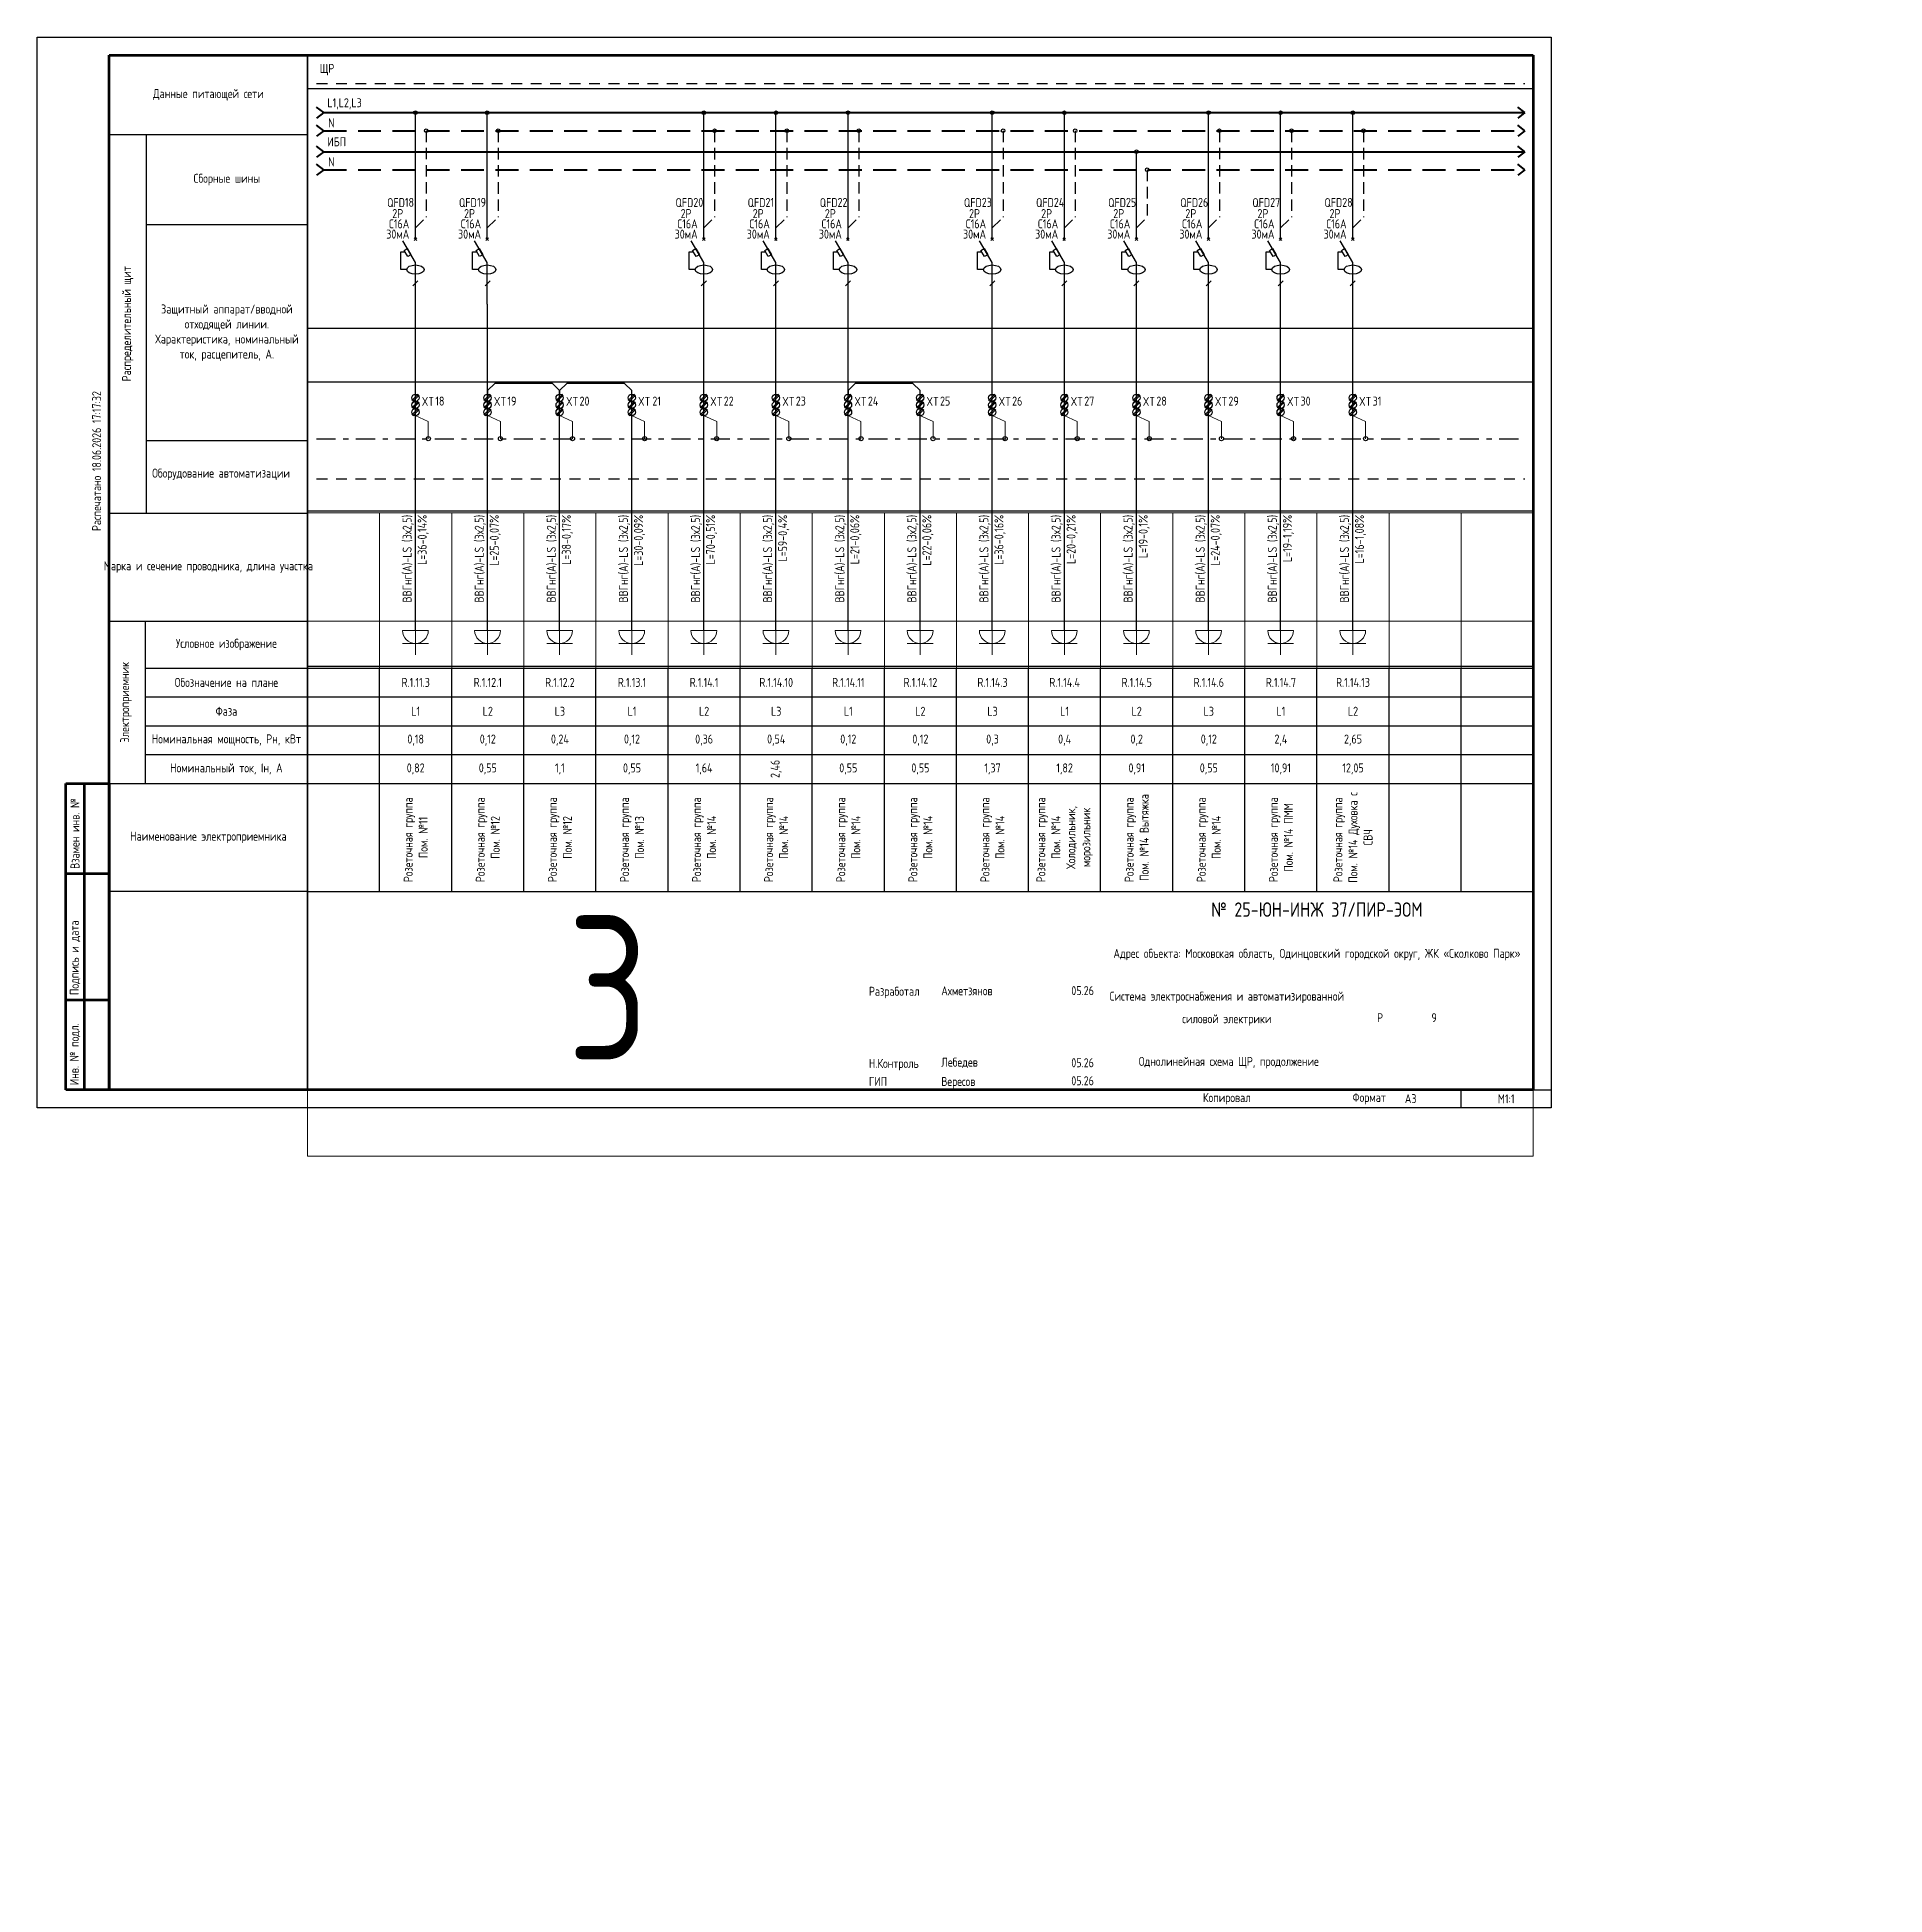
# Paper-space layout 'ЩР-1 (3)' of a CAD drawing. Header units: millimetres. Extents: x 0 to 513, y -218 to 297.
# The model-space entities are those that its viewports show. They can reach past a viewport. Long polylines and large blocks are cut down to what shows.
import ezdxf
from ezdxf.enums import TextEntityAlignment as Align

# ---------------------------------------------------------------- set-up
doc = ezdxf.new("R2010")
doc.units = ezdxf.units.MM
for name, pattern in [('HIDDEN2', [4.7625, 3.175, -1.5875]), ('JIS_02_0.7', [1.35, 0.75, -0.6]), ('Штрихштриховая', [10.936111, 5.291667, -2.116667, 1.411111, -2.116667])]:
    doc.linetypes.add(name, pattern=pattern)
for name, color, linetype in [('0 @ 1', 7, 'Continuous'), ('0 @ 5', 7, 'Continuous'), ('0_Рамка', 7, 'Continuous'), ('0_ХТ', 7, 'Continuous'), ('Нумерация QF', 7, 'Continuous')]:
    doc.layers.add(name, color=color, linetype=linetype)
doc.layers.add('0-Область подсчета', color=152, linetype='Continuous', plot=False, transparency=0.5)
doc.layers.add('0_UNC Defpoints ЭОМ', color=6, linetype='Continuous', plot=False)
doc.layers.add('_0_ PE_проводник', color=3, linetype='Штрихштриховая', lineweight=20)
doc.layers.add('Таблицы', color=7, linetype='Continuous', lineweight=13)
doc.styles.add('UNC_A', font='GOST2304A_0.ttf')
doc.styles.add('Unecom', font='GOST2304A_0.ttf', dxfattribs={"height": 2.5})
doc.styles.add('СПДС', font='isocpeur.ttf', dxfattribs={"width": 0.8, "height": 2.5})

psp = doc.layouts.new('ЩР-1 (3)')

# ---------------------------------------------------------------- texts
at = {"insert": (407.5, 2.5), "char_height": 2.5, "width": 25, "attachment_point": 5, "line_spacing_factor": 2, "style": 'Unecom'}
psp.add_mtext('М1:1', dxfattribs=at)

msp = doc.modelspace()

# ---------------------------------------------------------------- texts
at = {"layer": '0_ХТ', "char_height": 2.5, "attachment_point": 4, "style": 'Unecom'}
for s, insert in [('18', (770.443, 1482.026)), ('19', (790.443, 1482.026)), ('20', (810.443, 1482.026)), ('21', (830.647, 1482.026)), ('22', (850.443, 1482.026)), ('23', (870.443, 1482.026)), ('24', (890.443, 1482.026)), ('25', (910.443, 1482.026)), ('26', (930.443, 1482.026)), ('27', (950.443, 1482.026)), ('28', (970.443, 1482.026)), ('29', (990.443, 1482.026)), ('30', (1010.443, 1482.026)), ('31', (1030.443, 1482.026))]:
    msp.add_mtext_dynamic_manual_height_columns(s, width=10.42076, gutter_width=12.5, heights=[0], dxfattribs=dict(at, insert=insert))
at = {"layer": 'Defpoints', "color": 6, "insert": (807.024, 1339.307), "char_height": 40, "attachment_point": 1, "style": 'Unecom'}
msp.add_mtext_dynamic_manual_height_columns('3', width=99.92054, gutter_width=12.5, heights=[0], dxfattribs=at)
at = {"layer": 'Нумерация QF', "char_height": 2.5, "style": 'Unecom'}
for s, width, insert, attachment_point in [('ЩР', 13.62236, (738.367, 1575.564), 1), ('18', 7.51, (762.016, 1537.156), 4), ('19', 7.51, (782.016, 1537.156), 4), ('20', 7.51, (842.016, 1537.156), 4), ('21', 7.51, (862.016, 1537.156), 4), ('22', 7.51, (882.016, 1537.156), 4), ('23', 7.51, (922.016, 1537.156), 4), ('24', 7.51, (942.016, 1537.156), 4), ('25', 7.51, (962.016, 1537.156), 4), ('26', 7.51, (982.016, 1537.156), 4), ('27', 7.51, (1002.016, 1537.156), 4), ('28', 7.51, (1022.016, 1537.156), 4)]:
    msp.add_mtext_dynamic_manual_height_columns(s, width=width, gutter_width=12.5, heights=[0], dxfattribs=dict(at, insert=insert, attachment_point=attachment_point))

# ---------------------------------------------------------------- blocks, each defined once
blk = doc.blocks.new('*U51')
at = {"lineweight": 60, "ltscale": 10}
for p, q in [((20, 292), (415, 292)), ((20, 5), (20, 292)), ((415, 292), (415, 5)), ((8, 90), (20, 90)), ((8, 5), (8, 90)), ((13, 90), (13, 5)), ((20, 90), (20, 5)), ((20, 90), (20, 5)), ((8, 65), (20, 65)), ((8, 30), (20, 30)), ((20, 5), (8, 5)), ((415, 5), (20, 5))]:
    blk.add_line(p, q, dxfattribs=at)
at = {"layer": '0_UNC Defpoints ЭОМ', "ltscale": 10}
blk.add_lwpolyline([(420, 0), (0, 0), (0, 297), (420, 297)], close=True, dxfattribs=at)
at = {"layer": '0_UNC Defpoints ЭОМ', "lineweight": 30}
blk.add_lwpolyline([(395, 5), (420, 5), (420, 0), (395, 0)], close=True, dxfattribs=at)
at = {"char_height": 2.5, "attachment_point": 4, "rotation": 90, "style": 'Unecom'}
for s, insert, width in [('{\\fGOST type A|b0|i1|c204|p34; }Взамен инв. №', (10.5, 65), 25), (' Подпись и дата', (10.5, 30), 35), (' Инв. № подл.', (10.5, 5), 24.4187)]:
    blk.add_mtext(s, dxfattribs=dict(at, insert=insert, width=width))
at = {"style": 'Unecom'}
for s, insert, char_height, width, attachment_point, line_spacing_factor in [('№ 25-ЮН-ИНЖ 37/ПИР-ЭОМ', (355, 54.99), 4, 120, 5, 2), ('Адрес объекта: Московская область, Одинцовский городской округ, ЖК «Сколково Парк»', (355, 42.5), 2.5, 115, 5, 1.5), ('Разработал', (230.72, 31.98), 2.5, 20, 4, 2), ('Ахметзянов', (250.8, 32.46), 2.5, 19.9212, 4, 2), ('05.26', (290, 32.5), 2.5, 10, 5, 2), ('Система электроснабжения и автоматизированной силовой электрики', (330, 27.5), 2.5, 70, 5, 1.5), ('Р', (372.5, 25), 2.5, 15, 5, 2), ('Н.Контроль', (230.72, 11.98), 2.5, 20, 4, 2), ('Лебедев', (250.8, 12.46), 2.5, 19.9212, 4, 2), ('05.26', (290, 12.5), 2.5, 10, 5, 2), ('ГИП', (230.72, 7.32), 2.5, 20, 4, 2), ('Вересов', (250.8, 6.97), 2.5, 19.9212, 4, 2), ('05.26', (290, 7.5), 2.5, 10, 5, 2)]:
    blk.add_mtext(s, dxfattribs=dict(at, insert=insert, char_height=char_height, width=width, attachment_point=attachment_point, line_spacing_factor=line_spacing_factor))
at = {"char_height": 2.5, "attachment_point": 4, "style": 'Unecom'}
for s, insert, width in [('Формат  ', (364.85, 2.55), 50), ('\\pi1; ', (250, -133.18), 20), ('\\pi1; ', (250, -133.18), 20), ('\\pi1; ', (250, -133.18), 20), ('\\pi1; ', (512.53, -218.32), 20), ('\\pi1; ', (512.53, -218.32), 20), ('\\pi1; ', (512.53, -218.32), 20)]:
    blk.add_mtext(s, dxfattribs=dict(at, insert=insert, width=width))
at = {"style": 'Unecom'}
blk.add_attdef('ЛИСТ_№', text='', height=2.5, dxfattribs=at).set_placement((387.5, 25), align=Align.MIDDLE_CENTER)
blk.add_attdef('КОЛ-ВО_ЛИСТОВ', text='', height=2.5, dxfattribs=at).set_placement((404.71, 23.69), align=Align.CENTER)
blk.add_attdef('ОПИСАНИЕ_ЛИСТА_001', (325.82, 11.28), '', height=2.5, dxfattribs=at)
at = {"style": 'Unecom', "flags": 8}
blk.add_attdef('ФОРМАТ_БУМАГИ', (379.38, 1.29), '', height=2.5, dxfattribs=at)
at = {"layer": '0_Рамка', "style": 'СПДС', "width": 0.8}
blk.add_text('Распечатано 18.06.2026 17:17:32', height=2.5, rotation=90, dxfattribs=at).set_placement((16.5, 160), align=Align.MIDDLE_LEFT)
at = {"layer": 'Defpoints', "insert": (330, 2.5), "char_height": 2.5, "width": 70, "attachment_point": 5, "style": 'Unecom'}
blk.add_mtext('Копировал', dxfattribs=at)
blk = doc.blocks.new('_Боковик_схема Юником')
at = {"color": 0, "lineweight": -2, "ltscale": 3}
blk.add_lwpolyline([(0, 232), (55, 232), (55, 0), (0, 0)], close=True, dxfattribs=at)
for points in [[(0, 210), (55, 210), (55, 125), (10.26, 125)], [(10.26, 210), (10.26, 105)], [(10.26, 185), (55, 185)], [(0, 105), (55, 105)], [(0, 75), (55, 75)], [(10, 75), (10, 30)], [(10, 62), (51.77, 62)], [(10, 62), (55, 62)], [(10, 54), (55, 54)], [(10, 46), (55, 46)], [(10, 38), (55, 38)], [(0, 30), (55, 30)]]:
    blk.add_lwpolyline(points, dxfattribs=at)
at = {"color": 0, "lineweight": -2, "char_height": 2.5, "attachment_point": 5, "style": 'Unecom'}
for s, insert, width in [('Данные питающей сети', (27.5, 221), 55), ('Сборные шины', (32.63, 197.5), 44.7356), ('Защитный аппарат/вводной отходящей линии.\\PХарактеристика, номинальный ток, расцепитель, А.', (32.63, 155), 44.7356), ('Оборудование автоматизации', (31.02, 115.72), 37.8835), ('Марка и сечение проводника, длина участка', (27.5, 90), 55), ('Условное изображение', (32.5, 68.5), 45), ('Обозначение на плане', (32.5, 58), 45), ('Фаза', (32.5, 50), 45), ('Номинальная мощность, Рн, кВт', (32.5, 42), 45), ('Номинальный ток, Iн, А', (32.5, 34), 45), ('Наименование электроприемника', (27.5, 15), 55)]:
    blk.add_mtext(s, dxfattribs=dict(at, insert=insert, width=width))
at = {"color": 0, "lineweight": -2, "char_height": 2.5, "attachment_point": 5, "rotation": 90, "style": 'Unecom'}
for s, insert, width in [('Распределительный щит', (5.13, 157.5), 105), ('Электроприемник', (4.61, 52.5), 45)]:
    blk.add_mtext(s, dxfattribs=dict(at, insert=insert, width=width))
blk = doc.blocks.new('*T29')
at = {"transparency": 16777216}
for p, q in [((0, 0), (0, 62)), ((0, 62), (7822.86, 62)), ((20, 0), (20, 62)), ((40, 0), (40, 62)), ((60, 0), (60, 62)), ((80, 0), (80, 62)), ((100, 0), (100, 62)), ((120, 0), (120, 62)), ((140, 0), (140, 62)), ((160, 0), (160, 62)), ((180, 0), (180, 62)), ((200, 0), (200, 62)), ((220, 0), (220, 62)), ((240, 0), (240, 62)), ((260, 0), (260, 62)), ((280, 0), (280, 62)), ((300, 0), (300, 62)), ((320, 0), (320, 62)), ((340, 0), (340, 62)), ((360, 0), (360, 62)), ((380, 0), (380, 62)), ((400, 0), (400, 62)), ((420, 0), (420, 62)), ((440, 0), (440, 62)), ((460, 0), (460, 62)), ((480, 0), (480, 62)), ((500, 0), (500, 62)), ((520, 0), (520, 62)), ((540, 0), (540, 62)), ((560, 0), (560, 62)), ((580, 0), (580, 62)), ((600, 0), (600, 62)), ((620, 0), (620, 62)), ((640, 0), (640, 62)), ((660, 0), (660, 62)), ((680, 0), (680, 62)), ((700, 0), (700, 62)), ((720, 0), (720, 62)), ((740, 0), (740, 62)), ((760, 0), (760, 62)), ((780, 0), (780, 62)), ((800, 0), (800, 62)), ((820, 0), (820, 62)), ((840, 0), (840, 62)), ((860, 0), (860, 62)), ((880, 0), (880, 62)), ((900, 0), (900, 62)), ((920, 0), (920, 62)), ((940, 0), (940, 62)), ((960, 0), (960, 62)), ((980, 0), (980, 62)), ((1000, 0), (1000, 62)), ((1020, 0), (1020, 62)), ((1040, 0), (1040, 62)), ((1060, 0), (1060, 62)), ((1080, 0), (1080, 62)), ((1100, 0), (1100, 62)), ((1120, 0), (1120, 62)), ((1140, 0), (1140, 62)), ((1160, 0), (1160, 62)), ((1180, 0), (1180, 62)), ((1200, 0), (1200, 62)), ((1220, 0), (1220, 62)), ((1240, 0), (1240, 62)), ((1260, 0), (1260, 62)), ((1280, 0), (1280, 62)), ((1300, 0), (1300, 62)), ((1320, 0), (1320, 62)), ((1340, 0), (1340, 62)), ((1360, 0), (1360, 62)), ((1380, 0), (1380, 62)), ((1400, 0), (1400, 62)), ((1420, 0), (1420, 62)), ((1440, 0), (1440, 62)), ((1460, 0), (1460, 62)), ((1480, 0), (1480, 62)), ((1500, 0), (1500, 62)), ((1520, 0), (1520, 62)), ((1540, 0), (1540, 62)), ((1560, 0), (1560, 62)), ((1580, 0), (1580, 62)), ((1600, 0), (1600, 62)), ((1620, 0), (1620, 62)), ((1640, 0), (1640, 62)), ((1660, 0), (1660, 62)), ((1680, 0), (1680, 62)), ((1700, 0), (1700, 62)), ((1720, 0), (1720, 62)), ((1740, 0), (1740, 62)), ((1760, 0), (1760, 62)), ((1780, 0), (1780, 62)), ((1800, 0), (1800, 62)), ((1820, 0), (1820, 62)), ((1840, 0), (1840, 62)), ((1860, 0), (1860, 62)), ((1880, 0), (1880, 62)), ((1900, 0), (1900, 62)), ((1920, 0), (1920, 62)), ((1940, 0), (1940, 62)), ((1960, 0), (1960, 62)), ((1980, 0), (1980, 62)), ((2000, 0), (2000, 62)), ((2020, 0), (2020, 62)), ((2040, 0), (2040, 62)), ((2060, 0), (2060, 62)), ((2080, 0), (2080, 62)), ((2100, 0), (2100, 62)), ((2120, 0), (2120, 62)), ((2140, 0), (2140, 62)), ((2160, 0), (2160, 62)), ((2180, 0), (2180, 62)), ((2200, 0), (2200, 62)), ((2220, 0), (2220, 62)), ((2240, 0), (2240, 62)), ((2260, 0), (2260, 62)), ((2280, 0), (2280, 62)), ((2300, 0), (2300, 62)), ((2320, 0), (2320, 62)), ((2340, 0), (2340, 62)), ((2360, 0), (2360, 62)), ((2380, 0), (2380, 62)), ((2400, 0), (2400, 62)), ((2420, 0), (2420, 62)), ((2440, 0), (2440, 62)), ((2460, 0), (2460, 62)), ((2480, 0), (2480, 62)), ((2500, 0), (2500, 62)), ((2520, 0), (2520, 62)), ((2540, 0), (2540, 62)), ((2560, 0), (2560, 62)), ((2580, 0), (2580, 62)), ((2600, 0), (2600, 62)), ((2620, 0), (2620, 62)), ((2640, 0), (2640, 62)), ((2660, 0), (2660, 62)), ((2680, 0), (2680, 62)), ((2700, 0), (2700, 62)), ((2720, 0), (2720, 62)), ((2740, 0), (2740, 62)), ((2760, 0), (2760, 62)), ((2780, 0), (2780, 62)), ((2800, 0), (2800, 62)), ((2820, 0), (2820, 62)), ((2840, 0), (2840, 62)), ((2860, 0), (2860, 62)), ((2880, 0), (2880, 62)), ((2900, 0), (2900, 62)), ((2920, 0), (2920, 62)), ((2940, 0), (2940, 62)), ((2960, 0), (2960, 62)), ((2980, 0), (2980, 62)), ((3000, 0), (3000, 62)), ((3020, 0), (3020, 62)), ((3040, 0), (3040, 62)), ((3060, 0), (3060, 62)), ((3080, 0), (3080, 62)), ((3100, 0), (3100, 62)), ((3120, 0), (3120, 62)), ((3140, 0), (3140, 62)), ((3160, 0), (3160, 62)), ((3180, 0), (3180, 62)), ((3200, 0), (3200, 62)), ((3220, 0), (3220, 62)), ((3240, 0), (3240, 62)), ((3260, 0), (3260, 62)), ((3280, 0), (3280, 62)), ((3300, 0), (3300, 62)), ((3320, 0), (3320, 62)), ((3340, 0), (3340, 62)), ((3360, 0), (3360, 62)), ((3380, 0), (3380, 62)), ((3400, 0), (3400, 62)), ((3420, 0), (3420, 62)), ((3440, 0), (3440, 62)), ((3460, 0), (3460, 62)), ((3480, 0), (3480, 62)), ((3500, 0), (3500, 62)), ((3520, 0), (3520, 62)), ((3540, 0), (3540, 62)), ((3560, 0), (3560, 62)), ((3580, 0), (3580, 62)), ((3600, 0), (3600, 62)), ((3620, 0), (3620, 62)), ((3640, 0), (3640, 62)), ((3660, 0), (3660, 62)), ((3680, 0), (3680, 62)), ((3700, 0), (3700, 62)), ((3720, 0), (3720, 62)), ((3740, 0), (3740, 62)), ((3760, 0), (3760, 62)), ((3780, 0), (3780, 62)), ((3800, 0), (3800, 62)), ((3820, 0), (3820, 62)), ((3840, 0), (3840, 62)), ((3860, 0), (3860, 62)), ((3880, 0), (3880, 62)), ((3900, 0), (3900, 62)), ((3920, 0), (3920, 62)), ((3940, 0), (3940, 62)), ((3960, 0), (3960, 62)), ((3980, 0), (3980, 62)), ((4000, 0), (4000, 62)), ((4020, 0), (4020, 62)), ((4040, 0), (4040, 62)), ((4060, 0), (4060, 62)), ((4080, 0), (4080, 62)), ((4100, 0), (4100, 62)), ((4120, 0), (4120, 62)), ((4140, 0), (4140, 62)), ((4160, 0), (4160, 62)), ((4180, 0), (4180, 62)), ((4200, 0), (4200, 62)), ((4220, 0), (4220, 62)), ((4240, 0), (4240, 62)), ((4260, 0), (4260, 62)), ((4280, 0), (4280, 62)), ((4300, 0), (4300, 62)), ((4320, 0), (4320, 62)), ((4340, 0), (4340, 62)), ((4360, 0), (4360, 62)), ((4380, 0), (4380, 62)), ((4400, 0), (4400, 62)), ((4420, 0), (4420, 62)), ((4440, 0), (4440, 62)), ((4460, 0), (4460, 62)), ((4480, 0), (4480, 62)), ((4500, 0), (4500, 62)), ((4520, 0), (4520, 62)), ((4540, 0), (4540, 62)), ((4560, 0), (4560, 62)), ((4580, 0), (4580, 62)), ((4600, 0), (4600, 62)), ((4620, 0), (4620, 62)), ((4640, 0), (4640, 62)), ((4660, 0), (4660, 62)), ((4682.86, 0), (4682.86, 62)), ((4702.86, 0), (4702.86, 62)), ((4722.86, 0), (4722.86, 62)), ((4742.86, 0), (4742.86, 62)), ((4762.86, 0), (4762.86, 62)), ((4782.86, 0), (4782.86, 62)), ((4802.86, 0), (4802.86, 62)), ((4822.86, 0), (4822.86, 62)), ((4842.86, 0), (4842.86, 62)), ((4862.86, 0), (4862.86, 62)), ((4882.86, 0), (4882.86, 62)), ((4902.86, 0), (4902.86, 62)), ((4922.86, 0), (4922.86, 62)), ((4942.86, 0), (4942.86, 62)), ((4962.86, 0), (4962.86, 62)), ((4982.86, 0), (4982.86, 62)), ((5002.86, 0), (5002.86, 62)), ((5022.86, 0), (5022.86, 62)), ((5042.86, 0), (5042.86, 62)), ((5062.86, 0), (5062.86, 62)), ((5082.86, 0), (5082.86, 62)), ((5102.86, 0), (5102.86, 62)), ((5122.86, 0), (5122.86, 62)), ((5142.86, 0), (5142.86, 62)), ((5162.86, 0), (5162.86, 62)), ((5182.86, 0), (5182.86, 62)), ((5202.86, 0), (5202.86, 62)), ((5222.86, 0), (5222.86, 62)), ((5242.86, 0), (5242.86, 62)), ((5262.86, 0), (5262.86, 62)), ((5282.86, 0), (5282.86, 62)), ((5302.86, 0), (5302.86, 62)), ((5322.86, 0), (5322.86, 62)), ((5342.86, 0), (5342.86, 62)), ((5362.86, 0), (5362.86, 62)), ((5382.86, 0), (5382.86, 62)), ((5402.86, 0), (5402.86, 62)), ((5422.86, 0), (5422.86, 62)), ((5442.86, 0), (5442.86, 62)), ((5462.86, 0), (5462.86, 62)), ((5482.86, 0), (5482.86, 62)), ((5502.86, 0), (5502.86, 62)), ((5522.86, 0), (5522.86, 62)), ((5542.86, 0), (5542.86, 62)), ((5562.86, 0), (5562.86, 62)), ((5582.86, 0), (5582.86, 62)), ((5602.86, 0), (5602.86, 62)), ((5622.86, 0), (5622.86, 62)), ((5642.86, 0), (5642.86, 62)), ((5662.86, 0), (5662.86, 62)), ((5682.86, 0), (5682.86, 62)), ((5702.86, 0), (5702.86, 62)), ((5722.86, 0), (5722.86, 62)), ((5742.86, 0), (5742.86, 62)), ((5762.86, 0), (5762.86, 62)), ((5782.86, 0), (5782.86, 62)), ((5802.86, 0), (5802.86, 62)), ((5822.86, 0), (5822.86, 62)), ((5842.86, 0), (5842.86, 62)), ((5862.86, 0), (5862.86, 62)), ((5882.86, 0), (5882.86, 62)), ((5902.86, 0), (5902.86, 62)), ((5922.86, 0), (5922.86, 62)), ((5942.86, 0), (5942.86, 62)), ((5962.86, 0), (5962.86, 62)), ((5982.86, 0), (5982.86, 62)), ((6002.86, 0), (6002.86, 62)), ((6022.86, 0), (6022.86, 62)), ((6042.86, 0), (6042.86, 62)), ((6062.86, 0), (6062.86, 62)), ((6082.86, 0), (6082.86, 62)), ((6102.86, 0), (6102.86, 62)), ((6122.86, 0), (6122.86, 62)), ((6142.86, 0), (6142.86, 62)), ((6162.86, 0), (6162.86, 62)), ((6182.86, 0), (6182.86, 62)), ((6202.86, 0), (6202.86, 62)), ((6222.86, 0), (6222.86, 62)), ((6242.86, 0), (6242.86, 62)), ((6262.86, 0), (6262.86, 62)), ((6282.86, 0), (6282.86, 62)), ((6302.86, 0), (6302.86, 62)), ((6322.86, 0), (6322.86, 62)), ((6342.86, 0), (6342.86, 62)), ((6362.86, 0), (6362.86, 62)), ((6382.86, 0), (6382.86, 62)), ((6402.86, 0), (6402.86, 62)), ((6422.86, 0), (6422.86, 62)), ((6442.86, 0), (6442.86, 62)), ((6462.86, 0), (6462.86, 62)), ((6482.86, 0), (6482.86, 62)), ((6502.86, 0), (6502.86, 62)), ((6522.86, 0), (6522.86, 62)), ((6542.86, 0), (6542.86, 62)), ((6562.86, 0), (6562.86, 62)), ((6582.86, 0), (6582.86, 62)), ((6602.86, 0), (6602.86, 62)), ((6622.86, 0), (6622.86, 62)), ((6642.86, 0), (6642.86, 62)), ((6662.86, 0), (6662.86, 62)), ((6682.86, 0), (6682.86, 62)), ((6702.86, 0), (6702.86, 62)), ((6722.86, 0), (6722.86, 62)), ((6742.86, 0), (6742.86, 62)), ((6762.86, 0), (6762.86, 62)), ((6782.86, 0), (6782.86, 62)), ((6802.86, 0), (6802.86, 62)), ((6822.86, 0), (6822.86, 62)), ((6842.86, 0), (6842.86, 62)), ((6862.86, 0), (6862.86, 62)), ((6882.86, 0), (6882.86, 62)), ((6902.86, 0), (6902.86, 62)), ((6922.86, 0), (6922.86, 62)), ((6942.86, 0), (6942.86, 62)), ((6962.86, 0), (6962.86, 62)), ((6982.86, 0), (6982.86, 62)), ((7002.86, 0), (7002.86, 62)), ((7022.86, 0), (7022.86, 62)), ((7042.86, 0), (7042.86, 62)), ((7062.86, 0), (7062.86, 62)), ((7082.86, 0), (7082.86, 62)), ((7102.86, 0), (7102.86, 62)), ((7122.86, 0), (7122.86, 62)), ((7142.86, 0), (7142.86, 62)), ((7162.86, 0), (7162.86, 62)), ((7182.86, 0), (7182.86, 62)), ((7202.86, 0), (7202.86, 62)), ((7222.86, 0), (7222.86, 62)), ((7242.86, 0), (7242.86, 62)), ((7262.86, 0), (7262.86, 62)), ((7282.86, 0), (7282.86, 62)), ((7302.86, 0), (7302.86, 62)), ((7322.86, 0), (7322.86, 62)), ((7342.86, 0), (7342.86, 62)), ((7362.86, 0), (7362.86, 62)), ((7382.86, 0), (7382.86, 62)), ((7402.86, 0), (7402.86, 62)), ((7422.86, 0), (7422.86, 62)), ((7442.86, 0), (7442.86, 62)), ((7462.86, 0), (7462.86, 62)), ((7482.86, 0), (7482.86, 62)), ((7502.86, 0), (7502.86, 62)), ((7522.86, 0), (7522.86, 62)), ((7542.86, 0), (7542.86, 62)), ((7562.86, 0), (7562.86, 62)), ((7582.86, 0), (7582.86, 62)), ((7602.86, 0), (7602.86, 62)), ((7622.86, 0), (7622.86, 62)), ((7642.86, 0), (7642.86, 62)), ((7662.86, 0), (7662.86, 62)), ((7682.86, 0), (7682.86, 62)), ((7702.86, 0), (7702.86, 62)), ((7722.86, 0), (7722.86, 62)), ((7742.86, 0), (7742.86, 62)), ((7762.86, 0), (7762.86, 62)), ((7782.86, 0), (7782.86, 62)), ((7802.86, 0), (7802.86, 62)), ((7822.86, 0), (7822.86, 62)), ((0, 54), (7822.86, 54)), ((0, 46), (7822.86, 46)), ((0, 38), (7822.86, 38)), ((0, 30), (7822.86, 30)), ((0, 0), (7822.86, 0))]:
    blk.add_line(p, q, dxfattribs=at)
at = {"layer": 'Defpoints', "color": 8, "linetype": 'ByBlock', "lineweight": 0, "transparency": 16777216}
for p, q in [((0, 62), (0, 105)), ((0, 105), (8066.19, 105)), ((20, 62), (20, 105)), ((40, 62), (40, 105)), ((60, 62), (60, 105)), ((80, 62), (80, 105)), ((100, 62), (100, 105)), ((120, 62), (120, 105)), ((140, 62), (140, 105)), ((160, 62), (160, 105)), ((180, 62), (180, 105)), ((200, 62), (200, 105)), ((220, 62), (220, 105)), ((240, 62), (240, 105)), ((260, 62), (260, 105)), ((280, 62), (280, 105)), ((300, 62), (300, 105)), ((320, 62), (320, 105)), ((340, 62), (340, 105)), ((360, 62), (360, 105)), ((380, 62), (380, 105)), ((400, 62), (400, 105)), ((420, 62), (420, 105)), ((440, 62), (440, 105)), ((460, 62), (460, 105)), ((480, 62), (480, 105)), ((500, 62), (500, 105)), ((520, 62), (520, 105)), ((540, 62), (540, 105)), ((560, 62), (560, 105)), ((580, 62), (580, 105)), ((600, 62), (600, 105)), ((620, 62), (620, 105)), ((640, 62), (640, 105)), ((660, 62), (660, 105)), ((680, 62), (680, 105)), ((700, 62), (700, 105)), ((720, 62), (720, 105)), ((740, 62), (740, 105)), ((760, 62), (760, 105)), ((780, 62), (780, 105)), ((800, 62), (800, 105)), ((820, 62), (820, 105)), ((840, 62), (840, 105)), ((860, 62), (860, 105)), ((880, 62), (880, 105)), ((900, 62), (900, 105)), ((920, 62), (920, 105)), ((940, 62), (940, 105)), ((960, 62), (960, 105)), ((980, 62), (980, 105)), ((1000, 62), (1000, 105)), ((1020, 62), (1020, 105)), ((1040, 62), (1040, 105)), ((1060, 62), (1060, 105)), ((1080, 62), (1080, 105)), ((1100, 62), (1100, 105)), ((1120, 62), (1120, 105)), ((1140, 62), (1140, 105)), ((1160, 62), (1160, 105)), ((1180, 62), (1180, 105)), ((1200, 62), (1200, 105)), ((1220, 62), (1220, 105)), ((1240, 62), (1240, 105)), ((1260, 62), (1260, 105)), ((1280, 62), (1280, 105)), ((1300, 62), (1300, 105)), ((1320, 62), (1320, 105)), ((1340, 62), (1340, 105)), ((1360, 62), (1360, 105)), ((1380, 62), (1380, 105)), ((1400, 62), (1400, 105)), ((1420, 62), (1420, 105)), ((1440, 62), (1440, 105)), ((1460, 62), (1460, 105)), ((1480, 62), (1480, 105)), ((1500, 62), (1500, 105)), ((1520, 62), (1520, 105)), ((1540, 62), (1540, 105)), ((1560, 62), (1560, 105)), ((1580, 62), (1580, 105)), ((1600, 62), (1600, 105)), ((1620, 62), (1620, 105)), ((1640, 62), (1640, 105)), ((1660, 62), (1660, 105)), ((1680, 62), (1680, 105)), ((1700, 62), (1700, 105)), ((1720, 62), (1720, 105)), ((1740, 62), (1740, 105)), ((1760, 62), (1760, 105)), ((1780, 62), (1780, 105)), ((1800, 62), (1800, 105)), ((1820, 62), (1820, 105)), ((1840, 62), (1840, 105)), ((1860, 62), (1860, 105)), ((1880, 62), (1880, 105)), ((1900, 62), (1900, 105)), ((1920, 62), (1920, 105)), ((1940, 62), (1940, 105)), ((1960, 62), (1960, 105)), ((1980, 62), (1980, 105)), ((2000, 62), (2000, 105)), ((2020, 62), (2020, 105)), ((2040, 62), (2040, 105)), ((2060, 62), (2060, 105)), ((2080, 62), (2080, 105)), ((2100, 62), (2100, 105)), ((2120, 62), (2120, 105)), ((2140, 62), (2140, 105)), ((2160, 62), (2160, 105)), ((2180, 62), (2180, 105)), ((2200, 62), (2200, 105)), ((2220, 62), (2220, 105)), ((2240, 62), (2240, 105)), ((2260, 62), (2260, 105)), ((2280, 62), (2280, 105)), ((2300, 62), (2300, 105)), ((2320, 62), (2320, 105)), ((2340, 62), (2340, 105)), ((2360, 62), (2360, 105)), ((2380, 62), (2380, 105)), ((2400, 62), (2400, 105)), ((2420, 62), (2420, 105)), ((2440, 62), (2440, 105)), ((2460, 62), (2460, 105)), ((2480, 62), (2480, 105)), ((2500, 62), (2500, 105)), ((2520, 62), (2520, 105)), ((2540, 62), (2540, 105)), ((2560, 62), (2560, 105)), ((2580, 62), (2580, 105)), ((2600, 62), (2600, 105)), ((2620, 62), (2620, 105)), ((2640, 62), (2640, 105)), ((2660, 62), (2660, 105)), ((2680, 62), (2680, 105)), ((2700, 62), (2700, 105)), ((2720, 62), (2720, 105)), ((2740, 62), (2740, 105)), ((2760, 62), (2760, 105)), ((2780, 62), (2780, 105)), ((2800, 62), (2800, 105)), ((2820, 62), (2820, 105)), ((2840, 62), (2840, 105)), ((2860, 62), (2860, 105)), ((2880, 62), (2880, 105)), ((2900, 62), (2900, 105)), ((2920, 62), (2920, 105)), ((2940, 62), (2940, 105)), ((2960, 62), (2960, 105)), ((2980, 62), (2980, 105)), ((3000, 62), (3000, 105)), ((3020, 62), (3020, 105)), ((3040, 62), (3040, 105)), ((3060, 62), (3060, 105)), ((3080, 62), (3080, 105)), ((3100, 62), (3100, 105)), ((3120, 62), (3120, 105)), ((3140, 62), (3140, 105)), ((3160, 62), (3160, 105)), ((3180, 62), (3180, 105)), ((3200, 62), (3200, 105)), ((3220, 62), (3220, 105)), ((3240, 62), (3240, 105)), ((3260, 62), (3260, 105)), ((3280, 62), (3280, 105)), ((3300, 62), (3300, 105)), ((3320, 62), (3320, 105)), ((3340, 62), (3340, 105)), ((3360, 62), (3360, 105)), ((3380, 62), (3380, 105)), ((3400, 62), (3400, 105)), ((3420, 62), (3420, 105)), ((3440, 62), (3440, 105)), ((3460, 62), (3460, 105)), ((3480, 62), (3480, 105)), ((3500, 62), (3500, 105)), ((3520, 62), (3520, 105)), ((3540, 62), (3540, 105)), ((3560, 62), (3560, 105)), ((3580, 62), (3580, 105)), ((3600, 62), (3600, 105)), ((3620, 62), (3620, 105)), ((3640, 62), (3640, 105)), ((3660, 62), (3660, 105)), ((3680, 62), (3680, 105)), ((3700, 62), (3700, 105)), ((3720, 62), (3720, 105)), ((3740, 62), (3740, 105)), ((3760, 62), (3760, 105)), ((3780, 62), (3780, 105)), ((3800, 62), (3800, 105)), ((3820, 62), (3820, 105)), ((3840, 62), (3840, 105)), ((3860, 62), (3860, 105)), ((3880, 62), (3880, 105)), ((3900, 62), (3900, 105)), ((3920, 62), (3920, 105)), ((3940, 62), (3940, 105)), ((3960, 62), (3960, 105)), ((3980, 62), (3980, 105)), ((4000, 62), (4000, 105)), ((4020, 62), (4020, 105)), ((4040, 62), (4040, 105)), ((4060, 62), (4060, 105)), ((4080, 62), (4080, 105)), ((4100, 62), (4100, 105)), ((4120, 62), (4120, 105)), ((4140, 62), (4140, 105)), ((4160, 62), (4160, 105)), ((4180, 62), (4180, 105)), ((4200, 62), (4200, 105)), ((4220, 62), (4220, 105)), ((4240, 62), (4240, 105)), ((4260, 62), (4260, 105)), ((4280, 62), (4280, 105)), ((4300, 62), (4300, 105)), ((4320, 62), (4320, 105)), ((4340, 62), (4340, 105)), ((4360, 62), (4360, 105)), ((4380, 62), (4380, 105)), ((4400, 62), (4400, 105)), ((4420, 62), (4420, 105)), ((4440, 62), (4440, 105)), ((4460, 62), (4460, 105)), ((4480, 62), (4480, 105)), ((4500, 62), (4500, 105)), ((4520, 62), (4520, 105)), ((4540, 62), (4540, 105)), ((4560, 62), (4560, 105)), ((4580, 62), (4580, 105)), ((4600, 62), (4600, 105)), ((4620, 62), (4620, 105)), ((4640, 62), (4640, 105)), ((4660, 62), (4660, 105)), ((4682.86, 62), (4682.86, 105)), ((4702.86, 62), (4702.86, 105)), ((4722.86, 62), (4722.86, 105)), ((4742.86, 62), (4742.86, 105)), ((4762.86, 62), (4762.86, 105)), ((4782.86, 62), (4782.86, 105)), ((4802.86, 62), (4802.86, 105)), ((4822.86, 62), (4822.86, 105)), ((4842.86, 62), (4842.86, 105)), ((4862.86, 62), (4862.86, 105)), ((4882.86, 62), (4882.86, 105)), ((4902.86, 62), (4902.86, 105)), ((4922.86, 62), (4922.86, 105)), ((4942.86, 62), (4942.86, 105)), ((4962.86, 62), (4962.86, 105)), ((4982.86, 62), (4982.86, 105)), ((5002.86, 62), (5002.86, 105)), ((5022.86, 62), (5022.86, 105)), ((5042.86, 62), (5042.86, 105)), ((5062.86, 62), (5062.86, 105)), ((5082.86, 62), (5082.86, 105)), ((5102.86, 62), (5102.86, 105)), ((5122.86, 62), (5122.86, 105)), ((5142.86, 62), (5142.86, 105)), ((5162.86, 62), (5162.86, 105)), ((5182.86, 62), (5182.86, 105)), ((5202.86, 62), (5202.86, 105)), ((5222.86, 62), (5222.86, 105)), ((5242.86, 62), (5242.86, 105)), ((5262.86, 62), (5262.86, 105)), ((5282.86, 62), (5282.86, 105)), ((5302.86, 62), (5302.86, 105)), ((5322.86, 62), (5322.86, 105)), ((5342.86, 62), (5342.86, 105)), ((5362.86, 62), (5362.86, 105)), ((5382.86, 62), (5382.86, 105)), ((5402.86, 62), (5402.86, 105)), ((5422.86, 62), (5422.86, 105)), ((5442.86, 62), (5442.86, 105)), ((5462.86, 62), (5462.86, 105)), ((5482.86, 62), (5482.86, 105)), ((5502.86, 62), (5502.86, 105)), ((5522.86, 62), (5522.86, 105)), ((5542.86, 62), (5542.86, 105)), ((5562.86, 62), (5562.86, 105)), ((5582.86, 62), (5582.86, 105)), ((5602.86, 62), (5602.86, 105)), ((5622.86, 62), (5622.86, 105)), ((5642.86, 62), (5642.86, 105)), ((5662.86, 62), (5662.86, 105)), ((5682.86, 62), (5682.86, 105)), ((5702.86, 62), (5702.86, 105)), ((5722.86, 62), (5722.86, 105)), ((5742.86, 62), (5742.86, 105)), ((5762.86, 62), (5762.86, 105)), ((5782.86, 62), (5782.86, 105)), ((5802.86, 62), (5802.86, 105)), ((5822.86, 62), (5822.86, 105)), ((5842.86, 62), (5842.86, 105)), ((5862.86, 62), (5862.86, 105)), ((5882.86, 62), (5882.86, 105)), ((5902.86, 62), (5902.86, 105)), ((5922.86, 62), (5922.86, 105)), ((5942.86, 62), (5942.86, 105)), ((5962.86, 62), (5962.86, 105)), ((5982.86, 62), (5982.86, 105)), ((6002.86, 62), (6002.86, 105)), ((6022.86, 62), (6022.86, 105)), ((6042.86, 62), (6042.86, 105)), ((6062.86, 62), (6062.86, 105)), ((6082.86, 62), (6082.86, 105)), ((6102.86, 62), (6102.86, 105)), ((6122.86, 62), (6122.86, 105)), ((6142.86, 62), (6142.86, 105)), ((6162.86, 62), (6162.86, 105)), ((6182.86, 62), (6182.86, 105)), ((6202.86, 62), (6202.86, 105)), ((6222.86, 62), (6222.86, 105)), ((6242.86, 62), (6242.86, 105)), ((6262.86, 62), (6262.86, 105)), ((6282.86, 62), (6282.86, 105)), ((6302.86, 62), (6302.86, 105)), ((6322.86, 62), (6322.86, 105)), ((6342.86, 62), (6342.86, 105)), ((6362.86, 62), (6362.86, 105)), ((6382.86, 62), (6382.86, 105)), ((6402.86, 62), (6402.86, 105)), ((6422.86, 62), (6422.86, 105)), ((6442.86, 62), (6442.86, 105)), ((6462.86, 62), (6462.86, 105)), ((6482.86, 62), (6482.86, 105)), ((6502.86, 62), (6502.86, 105)), ((6522.86, 62), (6522.86, 105)), ((6542.86, 62), (6542.86, 105)), ((6562.86, 62), (6562.86, 105)), ((6582.86, 62), (6582.86, 105)), ((6602.86, 62), (6602.86, 105)), ((6622.86, 62), (6622.86, 105)), ((6642.86, 62), (6642.86, 105)), ((6662.86, 62), (6662.86, 105)), ((6682.86, 62), (6682.86, 105)), ((6702.86, 62), (6702.86, 105)), ((6722.86, 62), (6722.86, 105)), ((6742.86, 62), (6742.86, 105)), ((6762.86, 62), (6762.86, 105)), ((6782.86, 62), (6782.86, 105)), ((6802.86, 62), (6802.86, 105)), ((6822.86, 62), (6822.86, 105)), ((6842.86, 62), (6842.86, 105)), ((6862.86, 62), (6862.86, 105)), ((6882.86, 62), (6882.86, 105)), ((6902.86, 62), (6902.86, 105)), ((6922.86, 62), (6922.86, 105)), ((6942.86, 62), (6942.86, 105)), ((6962.86, 62), (6962.86, 105)), ((6982.86, 62), (6982.86, 105)), ((7002.86, 62), (7002.86, 105)), ((7022.86, 62), (7022.86, 105)), ((7042.86, 62), (7042.86, 105)), ((7062.86, 62), (7062.86, 105)), ((7082.86, 62), (7082.86, 105)), ((7102.86, 62), (7102.86, 105)), ((7122.86, 62), (7122.86, 105)), ((7142.86, 62), (7142.86, 105)), ((7162.86, 62), (7162.86, 105)), ((7182.86, 62), (7182.86, 105)), ((7202.86, 62), (7202.86, 105)), ((7222.86, 62), (7222.86, 105)), ((7242.86, 62), (7242.86, 105)), ((7262.86, 62), (7262.86, 105)), ((7282.86, 62), (7282.86, 105)), ((7302.86, 62), (7302.86, 105)), ((7322.86, 62), (7322.86, 105)), ((7342.86, 62), (7342.86, 105)), ((7362.86, 62), (7362.86, 105)), ((7382.86, 62), (7382.86, 105)), ((7402.86, 62), (7402.86, 105)), ((7422.86, 62), (7422.86, 105)), ((7442.86, 62), (7442.86, 105)), ((7462.86, 62), (7462.86, 105)), ((7482.86, 62), (7482.86, 105)), ((7502.86, 62), (7502.86, 105)), ((7522.86, 62), (7522.86, 105)), ((7542.86, 62), (7542.86, 105)), ((7562.86, 62), (7562.86, 105)), ((7582.86, 62), (7582.86, 105)), ((7602.86, 62), (7602.86, 105)), ((7622.86, 62), (7622.86, 105)), ((7642.86, 62), (7642.86, 105)), ((7662.86, 62), (7662.86, 105)), ((7682.86, 62), (7682.86, 105)), ((7702.86, 62), (7702.86, 105)), ((7722.86, 62), (7722.86, 105)), ((7742.86, 62), (7742.86, 105)), ((7762.86, 62), (7762.86, 105)), ((7782.86, 62), (7782.86, 105)), ((7802.86, 62), (7802.86, 105)), ((7822.86, 62), (7822.86, 105)), ((7826.19, 0), (7826.19, 105)), ((7829.52, 0), (7829.52, 105)), ((7832.86, 0), (7832.86, 105)), ((7836.19, 0), (7836.19, 105)), ((7839.52, 0), (7839.52, 105)), ((7842.86, 0), (7842.86, 105)), ((7846.19, 0), (7846.19, 105)), ((7849.52, 0), (7849.52, 105)), ((7852.86, 0), (7852.86, 105)), ((7856.19, 0), (7856.19, 105)), ((7859.52, 0), (7859.52, 105)), ((7862.86, 0), (7862.86, 105)), ((7866.19, 0), (7866.19, 105)), ((7869.52, 0), (7869.52, 105)), ((7872.86, 0), (7872.86, 105)), ((7876.19, 0), (7876.19, 105)), ((7879.52, 0), (7879.52, 105)), ((7882.86, 0), (7882.86, 105)), ((7886.19, 0), (7886.19, 105)), ((7889.52, 0), (7889.52, 105)), ((7892.86, 0), (7892.86, 105)), ((7896.19, 0), (7896.19, 105)), ((7899.52, 0), (7899.52, 105)), ((7902.86, 0), (7902.86, 105)), ((7906.19, 0), (7906.19, 105)), ((7909.52, 0), (7909.52, 105)), ((7912.86, 0), (7912.86, 105)), ((7916.19, 0), (7916.19, 105)), ((7919.52, 0), (7919.52, 105)), ((7922.86, 0), (7922.86, 105)), ((7926.19, 0), (7926.19, 105)), ((7929.52, 0), (7929.52, 105)), ((7932.86, 0), (7932.86, 105)), ((7936.19, 0), (7936.19, 105)), ((7939.52, 0), (7939.52, 105)), ((7942.86, 0), (7942.86, 105)), ((7946.19, 0), (7946.19, 105)), ((7949.52, 0), (7949.52, 105)), ((7952.86, 0), (7952.86, 105)), ((7956.19, 0), (7956.19, 105)), ((7959.52, 0), (7959.52, 105)), ((7962.86, 0), (7962.86, 105)), ((7966.19, 0), (7966.19, 105)), ((7969.52, 0), (7969.52, 105)), ((7972.86, 0), (7972.86, 105)), ((7976.19, 0), (7976.19, 105)), ((7979.52, 0), (7979.52, 105)), ((7982.86, 0), (7982.86, 105)), ((7986.19, 0), (7986.19, 105)), ((7989.52, 0), (7989.52, 105)), ((7992.86, 0), (7992.86, 105)), ((7996.19, 0), (7996.19, 105)), ((7999.52, 0), (7999.52, 105)), ((8002.86, 0), (8002.86, 105)), ((8006.19, 0), (8006.19, 105)), ((8009.52, 0), (8009.52, 105)), ((8012.86, 0), (8012.86, 105)), ((8016.19, 0), (8016.19, 105)), ((8019.52, 0), (8019.52, 105)), ((8022.86, 0), (8022.86, 105)), ((8026.19, 0), (8026.19, 105)), ((8029.52, 0), (8029.52, 105)), ((8032.86, 0), (8032.86, 105)), ((8036.19, 0), (8036.19, 105)), ((8039.52, 0), (8039.52, 105)), ((8042.86, 0), (8042.86, 105)), ((8046.19, 0), (8046.19, 105)), ((8049.52, 0), (8049.52, 105)), ((8052.86, 0), (8052.86, 105)), ((8056.19, 0), (8056.19, 105)), ((8059.52, 0), (8059.52, 105)), ((8062.86, 0), (8062.86, 105)), ((8066.19, 0), (8066.19, 105)), ((0, 75), (8066.19, 75)), ((7822.86, 62), (8066.19, 62)), ((7822.86, 54), (8066.19, 54)), ((7822.86, 46), (8066.19, 46)), ((7822.86, 38), (8066.19, 38)), ((7822.86, 30), (8066.19, 30)), ((7822.86, 0), (8066.19, 0))]:
    blk.add_line(p, q, dxfattribs=at)
at = {"transparency": 16777216, "char_height": 2.5, "rotation": 90, "style": 'Unecom'}
for s, insert, width, attachment_point in [('ВВГнг(А)-LS (5х16)^JL=19-0,91%', (30, 104.5), 29, 6), ('#Н/Д', (130, 104.5), 29, 6), ('ВВГнг(А)-LS (3х2,5)^JL=22-1,28%', (210, 104.5), 29, 6), ('ВВГнг(А)-LS (3х2,5)^JL=22-1,28%', (290, 104.5), 29, 6), ('ВВГнг(А)-LS (3х2,5)^JL=20-0,05%', (370, 104.5), 29, 6), ('ВВГнг(А)-LS (3х2,5)^JL=25-0,08%', (390, 104.5), 29, 6), ('ВВГнг(А)-LS (3х2,5)^JL=22-0,06%', (410, 104.5), 29, 6), ('ВВГнг(А)-LS (3х2,5)^JL=20-0,05%', (430, 104.5), 29, 6), ('ВВГнг(А)-LS (3х2,5)^JL=23-0,06%', (450, 104.5), 29, 6), ('ВВГнг(А)-LS (3х2,5)^JL=34-0,14%', (470, 104.5), 29, 6), ('ВВГнг(А)-LS (3х2,5)^JL=31-0,11%', (490, 104.5), 29, 6), ('ВВГнг(А)-LS (3х2,5)^JL=33-0,13%', (510, 104.5), 29, 6), ('ВВГнг(А)-LS (3х2,5)^JL=74-0,63%', (530, 104.5), 29, 6), ('ВВГнг(А)-LS (3х2,5)^JL=43-0,21%', (550, 104.5), 29, 6), ('ВВГнг(А)-LS (3х2,5)^JL=31-0,26%', (570, 104.5), 29, 6), ('ВВГнг(А)-LS (3х2,5)^JL=28-0%', (590, 104.5), 29, 6), ('ВВГнг(А)-LS (3х2,5)^JL=31-0,11%', (610, 104.5), 29, 6), ('ВВГнг(А)-LS (3х2,5)^JL=37-0,15%', (630, 104.5), 29, 6), ('ВВГнг(А)-LS (3х2,5)^JL=36-0,14%', (710, 104.5), 29, 6), ('ВВГнг(А)-LS (3х2,5)^JL=25-0,07%', (730, 104.5), 29, 6), ('ВВГнг(А)-LS (3х2,5)^JL=38-0,17%', (750, 104.5), 29, 6), ('ВВГнг(А)-LS (3х2,5)^JL=30-0,09%', (770, 104.5), 29, 6), ('ВВГнг(А)-LS (3х2,5)^JL=70-0,51%', (790, 104.5), 29, 6), ('ВВГнг(А)-LS (3х2,5)^JL=59-0,4%', (810, 104.5), 29, 6), ('ВВГнг(А)-LS (3х2,5)^JL=21-0,06%', (830, 104.5), 29, 6), ('ВВГнг(А)-LS (3х2,5)^JL=22-0,06%', (850, 104.5), 29, 6), ('ВВГнг(А)-LS (3х2,5)^JL=36-0,16%', (870, 104.5), 29, 6), ('ВВГнг(А)-LS (3х2,5)^JL=20-0,21%', (890, 104.5), 29, 6), ('ВВГнг(А)-LS (3х2,5)^JL=19-0,1%', (910, 104.5), 29, 6), ('ВВГнг(А)-LS (3х2,5)^JL=24-0,07%', (930, 104.5), 29, 6), ('ВВГнг(А)-LS (3х2,5)^JL=19-1,19%', (950, 104.5), 29, 6), ('ВВГнг(А)-LS (3х2,5)^JL=16-1,08%', (970, 104.5), 29, 6), ('ВВГнг(А)-LS (3х4)^JL=18-1,08%', (1050, 104.5), 29, 6), ('ВВГнг(А)-LS (3х2,5)^JL=16-0,62%', (1070, 104.5), 29, 6), ('ВВГнг(А)-LS (3х4)^JL=18-1,08%', (1090, 104.5), 29, 6), ('ВВГнг(А)-LS (3х2,5)^JL=27-1,46%', (1110, 104.5), 29, 6), ('ВВГнг(А)-LS (3х2,5)^JL=27-1,82%', (1130, 104.5), 29, 6), ('ВВГнг(А)-LS (3х2,5)^JL=44-0,21%', (1150, 104.5), 29, 6), ('ВВГнг(А)-LS (3х2,5)^JL=27-0,05%', (1170, 104.5), 29, 6), ('ВВГнг(А)-LS (3х2,5)^JL=30-0,05%', (1190, 104.5), 29, 6), ('ВВГнг(А)-LS (3х2,5)^JL=26-0,05%', (1210, 104.5), 29, 6), ('ВВГнг(А)-LS (3х2,5)^JL=55-0,35%', (1230, 104.5), 29, 6), ('ВВГнг(А)-LS (3х2,5)^JL=54-0,34%', (1250, 104.5), 29, 6), ('ВВГнг(А)-LS (3х2,5)^JL=38-0,15%', (1270, 104.5), 29, 6), ('ВВГнг(А)-LS (3х2,5)^JL=4-0,04%', (1290, 104.5), 29, 6), ('ВВГнг(А)-LS (3х2,5)^JL=4-0,04%', (1310, 104.5), 29, 6), ('ВВГнг(А)-LS (3х2,5)^JL=19-0,2%', (1330, 104.5), 29, 6), ('ВВГнг(А)-LS (3х2,5)^JL=4-0,12%', (1390, 104.5), 29, 6), ('ПуГВ (1х2,5)^JL=4-0,01%', (1410, 104.5), 29, 6), ('ВВГнг(А)-LS (3х1,5)^JL=17-0,03%', (1530, 104.5), 29, 6), ('ВВГнг(А)-LS (3х1,5)^JL=18-0,03%', (1550, 104.5), 29, 6), ('ВВГнг(А)-LS (3х1,5)^JL=18-0,03%', (1570, 104.5), 29, 6), ('ВВГнг(А)-LS (3х1,5)^JL=23-0,02%', (1590, 104.5), 29, 6), ('ВВГнг(А)-LS (3х1,5)^JL=22-0,02%', (1610, 104.5), 29, 6), ('ВВГнг(А)-LS (3х1,5)^JL=21-0%', (1630, 104.5), 29, 6), ('ВВГнг(А)-LS (3х1,5)^JL=21-0,03%', (1650, 104.5), 29, 6), ('ВВГнг(А)-LS (3х1,5)^JL=21-0,03%', (1670, 104.5), 29, 6), ('ВВГнг(А)-LS (3х1,5)^JL=38-0,03%', (1710, 104.5), 29, 6), ('ВВГнг(А)-LS (3х1,5)^JL=44-0,07%', (1730, 104.5), 29, 6), ('ВВГнг(А)-LS (3х1,5)^JL=44-0,07%', (1750, 104.5), 29, 6), ('ВВГнг(А)-LS (5х1,5)^JL=18-0,05%', (1770, 104.5), 29, 6), ('ВВГнг(А)-LS (5х1,5)^JL=25-0,06%', (1810, 104.5), 29, 6), ('ВВГнг(А)-LS (5х1,5)^JL=23-0,06%', (1850, 104.5), 29, 6), ('ВВГнг(А)-LS (5х1,5)^JL=25-0,06%', (1890, 104.5), 29, 6), ('ВВГнг(А)-LS (5х1,5)^JL=39-0,1%', (1930, 104.5), 29, 6), ('ВВГнг(А)-LS (5х1,5)^JL=45-0,11%', (1970, 104.5), 29, 6), ('КГВВнг(А)-LS (7х0,75)^JL=25-0,02%', (2070, 104.5), 29, 6), ('КГВВнг(А)-LS (7х0,75)^JL=25-0,02%', (2090, 104.5), 29, 6), ('КГВВнг(А)-LS (7х0,75)^JL=25-0,02%', (2110, 104.5), 29, 6), ('КГВВнг(А)-LS (7х0,75)^JL=25-0,02%', (2130, 104.5), 29, 6), ('КГВВнг(А)-LS (7х0,75)^JL=35-0,02%', (2150, 104.5), 29, 6), ('КГВВнг(А)-LS (7х0,75)^JL=35-0,02%', (2170, 104.5), 29, 6), ('КГВВнг(А)-LS (7х0,75)^JL=35-0,02%', (2190, 104.5), 29, 6), ('КГВВнг(А)-LS (7х0,75)^JL=25-0,02%', (2210, 104.5), 29, 6), ('КГВВнг(А)-LS (7х0,75)^JL=25-0,02%', (2230, 104.5), 29, 6), ('КГВВнг(А)-LS (7х0,75)^JL=25-0,02%', (2250, 104.5), 29, 6), ('КГВВнг(А)-LS (7х0,75)^JL=25-0,02%', (2270, 104.5), 29, 6), ('КГВВнг(А)-LS (7х0,75)^JL=25-0,02%', (2290, 104.5), 29, 6), ('КГВВнг(А)-LS (7х0,75)^JL=37-0,02%', (2310, 104.5), 29, 6), ('КГВВнг(А)-LS (7х0,75)^JL=37-0,02%', (2330, 104.5), 29, 6), ('КГВВнг(А)-LS (7х0,75)^JL=37-0,02%', (2350, 104.5), 29, 6), ('ВВГнг(А)-LS (3х2,5)^JL=33-0,82%', (2410, 104.5), 29, 6), ('ВВГнг(А)-LS (3х2,5)^JL=34-1,4%', (2430, 104.5), 29, 6), ('КГВВнг(А)-LS (5х1,5)^JL=27-0,06%', (2450, 104.5), 29, 6), ('КГВВнг(А)-LS (5х1,5)^JL=24-0,05%', (2490, 104.5), 29, 6), ('КГВВнг(А)-LS (5х1,5)^JL=28-0,06%', (2530, 104.5), 29, 6), ('КГВВнг(А)-LS (5х1,5)^JL=29-0,06%', (2570, 104.5), 29, 6), ('КГВВнг(А)-LS (5х1,5)^JL=32-0,06%', (2610, 104.5), 29, 6), ('КГВВнг(А)-LS (5х1,5)^JL=28-0,06%', (2650, 104.5), 29, 6), ('КГВВнг(А)-LS (5х1,5)^JL=31-0,06%', (2690, 104.5), 29, 6), ('КГВВнг(А)-LS (5х1,5)^JL=24-0,05%', (2750, 104.5), 29, 6), ('КГВВнг(А)-LS (5х1,5)^JL=26-0,05%', (2790, 104.5), 29, 6), ('КГВВнг(А)-LS (5х1,5)^JL=40-0,08%', (2830, 104.5), 29, 6), ('КГВВнг(А)-LS (5х1,5)^JL=40-0,08%', (2870, 104.5), 29, 6), ('КГВВнг(А)-LS (5х1,5)^JL=36-0,07%', (2910, 104.5), 29, 6), ('КГВВнг(А)-LS (5х1,5)^JL=36-0,07%', (2950, 104.5), 29, 6), ('КГВВнг(А)-LS (5х1,5)^JL=32-0,06%', (2990, 104.5), 29, 6), ('КГВВнг(А)-LS (5х1,5)^JL=29-0,06%', (3030, 104.5), 29, 6), ('КГВВнг(А)-LS (5х1,5)^JL=24-0,05%', (3090, 104.5), 29, 6), ('КГВВнг(А)-LS (5х1,5)^JL=26-0,05%', (3130, 104.5), 29, 6), ('ВВГнг(А)-LS (3х1,5)^JL=24-0,04%', (3170, 104.5), 29, 6), ('ВВГнг(А)-LS (3х1,5)^JL=33-0,05%', (3190, 104.5), 29, 6), ('ВВГнг(А)-LS (3х1,5)^JL=23-0,03%', (3210, 104.5), 29, 6), ('ВВГнг(А)-LS (3х1,5)^JL=18-0,03%', (3230, 104.5), 29, 6), ('ВВГнг(А)-LS (3х1,5)^JL=45-0,06%', (3250, 104.5), 29, 6), ('ВВГнг(А)-LS (3х1,5)^JL=20-0,03%', (3270, 104.5), 29, 6), ('ВВГнг(А)-LS (3х1,5)^JL=16-0,03%', (3290, 104.5), 29, 6), ('ВВГнг(А)-LS (3х1,5)^JL=45-0,11%', (3310, 104.5), 29, 6), ('ВВГнг(А)-LS (3х1,5)^JL=27-0,06%', (3330, 104.5), 29, 6), ('ВВГнг(А)-LS (3х1,5)^JL=17-0,04%', (3350, 104.5), 29, 6), ('ВВГнг(А)-LS (3х1,5)^JL=17-0,04%', (3370, 104.5), 29, 6), ('ВВГнг(А)-LS (3х1,5)^JL=41-0,1%', (3390, 104.5), 29, 6), ('ВВГнг(А)-LS (3х1,5)^JL=18-0,03%', (3430, 104.5), 29, 6), ('ВВГнг(А)-LS (3х1,5)^JL=24-0,04%', (3450, 104.5), 29, 6), ('ВВГнг(А)-LS (3х1,5)^JL=21-0,03%', (3470, 104.5), 29, 6), ('ВВГнг(А)-LS (3х1,5)^JL=21-0,03%', (3490, 104.5), 29, 6), ('ВВГнг(А)-LS (3х1,5)^JL=43-0,06%', (3510, 104.5), 29, 6), ('ВВГнг(А)-LS (3х1,5)^JL=25-0,04%', (3530, 104.5), 29, 6), ('ВВГнг(А)-LS (3х1,5)^JL=28-0,04%', (3550, 104.5), 29, 6), ('ВВГнг(А)-LS (3х1,5)^JL=26-0,04%', (3590, 104.5), 29, 6), ('ВВГнг(А)-LS (3х1,5)^JL=23-0,02%', (3610, 104.5), 29, 6), ('ВВГнг(А)-LS (3х1,5)^JL=17-0,01%', (3630, 104.5), 29, 6), ('ВВГнг(А)-LS (3х1,5)^JL=21-0,05%', (3650, 104.5), 29, 6), ('ВВГнг(А)-LS (3х1,5)^JL=23-0,04%', (3670, 104.5), 29, 6), ('ВВГнг(А)-LS (3х1,5)^JL=19-0,03%', (3690, 104.5), 29, 6), ('ВВГнг(А)-LS (3х1,5)^JL=23-0,03%', (3710, 104.5), 29, 6), ('ВВГнг(А)-LS (3х1,5)^JL=28-0,04%', (3770, 104.5), 29, 6), ('ВВГнг(А)-LS (3х1,5)^JL=29-0,05%', (3790, 104.5), 29, 6), ('ВВГнг(А)-LS (3х1,5)^JL=37-0,05%', (3810, 104.5), 29, 6), ('ВВГнг(А)-LS (3х1,5)^JL=32-0,05%', (3830, 104.5), 29, 6), ('ВВГнг(А)-LS (3х1,5)^JL=23-0,04%', (3850, 104.5), 29, 6), ('ВВГнг(А)-LS (3х1,5)^JL=26-0,04%', (3870, 104.5), 29, 6), ('ВВГнг(А)-LS (3х1,5)^JL=22-0,04%', (3890, 104.5), 29, 6), ('ВВГнг(А)-LS (3х1,5)^JL=37-0,06%', (3910, 104.5), 29, 6), ('ВВГнг(А)-LS (3х1,5)^JL=42-0,06%', (3930, 104.5), 29, 6), ('ВВГнг(А)-LS (3х1,5)^JL=46-0,07%', (3950, 104.5), 29, 6), ('ВВГнг(А)-LS (3х1,5)^JL=48-0,07%', (3970, 104.5), 29, 6), ('ВВГнг(А)-LS (3х1,5)^JL=29-0,02%', (3990, 104.5), 29, 6), ('ВВГнг(А)-LS (3х1,5)^JL=40-0,06%', (4010, 104.5), 29, 6), ('ВВГнг(А)-LS (3х1,5)^JL=44-0,06%', (4030, 104.5), 29, 6), ('ВВГнг(А)-LS (3х1,5)^JL=39-0,06%', (4050, 104.5), 29, 6), ('ВВГнг(А)-LS (3х1,5)^JL=30-0,02%', (4110, 104.5), 29, 6), ('ВВГнг(А)-LS (3х1,5)^JL=35-0,05%', (4130, 104.5), 29, 6), ('ВВГнг(А)-LS (3х1,5)^JL=37-0,05%', (4150, 104.5), 29, 6), ('ВВГнг(А)-LS (3х1,5)^JL=33-0,05%', (4170, 104.5), 29, 6), ('ВВГнг(А)-LS (5х1,5)^JL=28-0,08%', (4190, 104.5), 29, 6), ('ВВГнг(А)-LS (3х1,5)^JL=40-0,05%', (4230, 104.5), 29, 6), ('ВВГнг(А)-LS (3х1,5)^JL=19-0,03%', (4250, 104.5), 29, 6), ('ВВГнг(А)-LS (3х1,5)^JL=32-0,04%', (4270, 104.5), 29, 6), ('ВВГнг(А)-LS (3х1,5)^JL=30-0,04%', (4290, 104.5), 29, 6), ('ВВГнг(А)-LS (3х1,5)^JL=55-0,09%', (4310, 104.5), 29, 6), ('ВВГнг(А)-LS (3х1,5)^JL=30-0,04%', (4330, 104.5), 29, 6), ('ВВГнг(А)-LS (3х1,5)^JL=30-0,03%', (4350, 104.5), 29, 6), ('ВВГнг(А)-LS (3х1,5)^JL=31-0,05%', (4370, 104.5), 29, 6), ('ВВГнг(А)-LS (3х1,5)^JL=53-0,08%', (4390, 104.5), 29, 6), ('ВВГнг(А)-LS (3х1,5)^JL=33-0,05%', (4450, 104.5), 29, 6), ('ВВГнг(А)-LS (3х1,5)^JL=35-0,05%', (4470, 104.5), 29, 6), ('ВВГнг(А)-LS (3х1,5)^JL=68-0,15%', (4490, 104.5), 29, 6), ('ВВГнг(А)-LS (3х1,5)^JL=46-0,06%', (4510, 104.5), 29, 6), ('ВВГнг(А)-LS (3х1,5)^JL=50-0,07%', (4530, 104.5), 29, 6), ('ВВГнг(А)-LS (3х1,5)^JL=46-0,06%', (4550, 104.5), 29, 6), ('ВВГнг(А)-LS (3х1,5)^JL=21-0,03%', (4570, 104.5), 29, 6), ('ВВГнг(А)-LS (3х1,5)^JL=26-0,04%', (4590, 104.5), 29, 6), ('ВВГнг(А)-LS (3х1,5)^JL=24-0,04%', (4610, 104.5), 29, 6), ('ВВГнг(А)-LS (3х1,5)^JL=16-0,01%', (4630, 104.5), 29, 6), ('КГВВнг(А)-LS (2х1,5)^JL=145-0%', (4792.86, 104.5), 29, 6), ('КГВВнг(А)-LS (2х1,5)^JL=170-0%', (4812.86, 104.5), 29, 6), ('ВВГнг(А)-LS (3х1,5)^JL=19-0,04%', (4832.86, 104.5), 29, 6), ('ВВГнг(А)-LS (3х1,5)^JL=21-0,05%', (4852.86, 104.5), 29, 6), ('ВВГнг(А)-LS (3х1,5)^JL=17-0,04%', (4872.86, 104.5), 29, 6), ('ВВГнг(А)-LS (3х1,5)^JL=27-0,06%', (4892.86, 104.5), 29, 6), ('ВВГнг(А)-LS (3х1,5)^JL=25-0,06%', (4912.86, 104.5), 29, 6), ('ВВГнг(А)-LS (3х1,5)^JL=21-0,05%', (4932.86, 104.5), 29, 6), ('ВВГнг(А)-LS (3х1,5)^JL=35-0,08%', (4952.86, 104.5), 29, 6), ('ВВГнг(А)-LS (3х1,5)^JL=33-0,08%', (4972.86, 104.5), 29, 6), ('ВВГнг(А)-LS (3х1,5)^JL=27-0,06%', (4992.86, 104.5), 29, 6), ('ВВГнг(А)-LS (3х1,5)^JL=41-0,1%', (5012.86, 104.5), 29, 6), ('ВВГнг(А)-LS (3х1,5)^JL=21-0,05%', (5032.86, 104.5), 29, 6), ('ВВГнг(А)-LS (3х1,5)^JL=42-0,1%', (5052.86, 104.5), 29, 6), ('ВВГнг(А)-LS (3х1,5)^JL=37-0,09%', (5072.86, 104.5), 29, 6), ('КГВВнг(А)-LS (2х2,5)^JL=20-0,05%', (5132.86, 104.5), 29, 6), ('КГВВнг(А)-LS (2х2,5)^JL=28-0,04%', (5152.86, 104.5), 29, 6), ('КГВВнг(А)-LS (2х2,5)^JL=31-0,04%', (5172.86, 104.5), 29, 6), ('КГВВнг(А)-LS (2х2,5)^JL=32-0,07%', (5192.86, 104.5), 29, 6), ('ВВГнг(А)-FRLS (3х1,5)^JL=22-0,02%', (5292.86, 104.5), 29, 6), ('ВВГнг(А)-LS (3х1,5)^JL=18-0,08%', (5372.86, 104.5), 29, 6), ('ВВГнг(А)-LS (3х1,5)^JL=24-0,04%', (5392.86, 104.5), 29, 6), ('ВВГнг(А)-LS (3х1,5)^JL=23-0,03%', (5412.86, 104.5), 29, 6), ('ВВГнг(А)-LS (3х1,5)^JL=19-0,08%', (5472.86, 104.5), 29, 6), ('ВВГнг(А)-LS (3х1,5)^JL=20-0,06%', (5492.86, 104.5), 29, 6), ('ВВГнг(А)-LS (3х1,5)^JL=37-0,06%', (5512.86, 104.5), 29, 6), ('ВВГнг(А)-LS (3х1,5)^JL=42-0,07%', (5532.86, 104.5), 29, 6), ('ВВГнг(А)-LS (3х1,5)^JL=38-0,1%', (5552.86, 104.5), 29, 6), ('ВВГнг(А)-LS (5х4)^JL=20-0,27%', (5572.86, 104.5), 29, 6), ('ВВГнг(А)-LS (5х4)^JL=18-0,39%', (5612.86, 104.5), 29, 6), ('ВВГнг(А)-LS (3х1,5)^JL=16-0,73%', (5632.86, 104.5), 29, 6), ('ВВГнг(А)-LS (3х6)^JL=19-0,22%', (5652.86, 104.5), 29, 6), ('ВВГнг(А)-LS (3х6)^JL=26-0,31%', (5672.86, 104.5), 29, 6), ('ВВГнг(А)-LS (3х6)^JL=25-0,3%', (5692.86, 104.5), 29, 6), ('ВВГнг(А)-LS (3х6)^JL=23-0,27%', (5712.86, 104.5), 29, 6), ('ВВГнг(А)-LS (3х6)^JL=27-0,32%', (5732.86, 104.5), 29, 6), ('ВВГнг(А)-LS (3х6)^JL=32-0,38%', (5752.86, 104.5), 29, 6), ('ВВГнг(А)-LS (5х10)^JL=18-0,01%', (5832.86, 104.5), 29, 6), ('ВВГнг(А)-LS (5х10)^JL=29-0,01%', (5872.86, 104.5), 29, 6), ('ВВГнг(А)-LS (3х2,5)^JL=17-0,05%', (6152.86, 104.5), 29, 6), ('ВВГнг(А)-LS (3х2,5)^JL=28-0,05%', (6172.86, 104.5), 29, 6), ('ВВГнг(А)-LS (3х2,5)^JL=29-0,07%', (6192.86, 104.5), 29, 6), ('ВВГнг(А)-LS (3х2,5)^JL=32-0,09%', (6212.86, 104.5), 29, 6), ('ВВГнг(А)-LS (3х2,5)^JL=28-0,08%', (6232.86, 104.5), 29, 6), ('ВВГнг(А)-LS (3х2,5)^JL=22-0,18%', (6252.86, 104.5), 29, 6), ('ПуГВ (1х6)^JL=10-0%', (6492.86, 104.5), 29, 6), ('ПуГВ (1х2,5)^JL=4-0%', (6512.86, 104.5), 29, 6), ('ПуГВ (1х2,5)^JL=4-0%', (6532.86, 104.5), 29, 6), ('ПуГВ (1х2,5)^JL=4-0%', (6552.86, 104.5), 29, 6), ('ПуГВ (1х2,5)^JL=4-0%', (6572.86, 104.5), 29, 6), ('ПуГВ (1х6)^JL=18-0%', (6592.86, 104.5), 29, 6), ('ПуГВ (1х2,5)^JL=4-0%', (6612.86, 104.5), 29, 6), ('ПуГВ (1х2,5)^JL=14-0%', (6632.86, 104.5), 29, 6), ('ПуГВ (1х2,5)^JL=5-0%', (6652.86, 104.5), 29, 6), ('ПуГВ (1х2,5)^JL=3-0%', (6672.86, 104.5), 29, 6), ('ПуГВ (1х6)^JL=25-0%', (6692.86, 104.5), 29, 6), ('ПуГВ (1х2,5)^JL=5-0%', (6712.86, 104.5), 29, 6), ('ПуГВ (1х2,5)^JL=5-0%', (6732.86, 104.5), 29, 6), ('ПуГВ (1х2,5)^JL=4-0%', (6752.86, 104.5), 29, 6), ('ПуГВ (1х2,5)^JL=5-0%', (6772.86, 104.5), 29, 6), ('ПуГВ (1х2,5)^JL=6-0%', (6832.86, 104.5), 29, 6), ('ПуГВ (1х2,5)^JL=9-0%', (6852.86, 104.5), 29, 6), ('ПуГВ (1х2,5)^JL=9-0%', (6872.86, 104.5), 29, 6), ('ПуГВ (1х2,5)^JL=9-0%', (6892.86, 104.5), 29, 6), ('ПуГВ (1х6)^JL=17-0%', (6912.86, 104.5), 29, 6), ('ПуГВ (1х2,5)^JL=4-0%', (6932.86, 104.5), 29, 6), ('ПуГВ (1х2,5)^JL=3-0%', (6952.86, 104.5), 29, 6), ('ПуГВ (1х2,5)^JL=3-0%', (6972.86, 104.5), 29, 6), ('ПуГВ (1х2,5)^JL=3-0%', (6992.86, 104.5), 29, 6), ('ПуГВ (1х2,5)^JL=3-0%', (7012.86, 104.5), 29, 6), ('ПуГВ (1х6)^JL=26-0%', (7032.86, 104.5), 29, 6), ('ПуГВ (1х2,5)^JL=6-0%', (7052.86, 104.5), 29, 6), ('ПуГВ (1х2,5)^JL=5-0%', (7072.86, 104.5), 29, 6), ('ПуГВ (1х2,5)^JL=4-0%', (7092.86, 104.5), 29, 6), ('ПуГВ (1х2,5)^JL=4-0%', (7112.86, 104.5), 29, 6), ('ПуГВ (1х2,5)^JL=3-0%', (7172.86, 104.5), 29, 6), ('ПуГВ (1х2,5)^JL=3-0%', (7192.86, 104.5), 29, 6), ('ПуГВ (1х6)^JL=31-0%', (7212.86, 104.5), 29, 6), ('ПуГВ (1х2,5)^JL=3-0%', (7232.86, 104.5), 29, 6), ('ПуГВ (1х2,5)^JL=5-0%', (7252.86, 104.5), 29, 6), ('ПуГВ (1х2,5)^JL=6-0%', (7272.86, 104.5), 29, 6), ('ПуГВ (1х2,5)^JL=14-0%', (7292.86, 104.5), 29, 6), ('ПуГВ (1х2,5)^JL=13-0%', (7312.86, 104.5), 29, 6), ('ПуГВ (1х2,5)^JL=12-0%', (7332.86, 104.5), 29, 6), ('2,46', (810, 34), 8, 5), ('Реле напряжения', (130, 15), 30, 5), ('Розеточная группа  Пом. №01', (370, 15), 30, 5), ('Розеточная группа  Пом. №03', (390, 15), 30, 5), ('Розеточная группа  Пом. №04', (410, 15), 30, 5), ('Розеточная группа  Пом. №05', (430, 15), 30, 5), ('Розеточная группа  Пом. №06', (450, 15), 30, 5), ('Розеточная группа  Пом. №07', (470, 15), 30, 5), ('Розеточная группа  Пом. №07', (490, 15), 30, 5), ('Розеточная группа  Пом. №07', (510, 15), 30, 5), ('Розеточная группа  Пом. №08', (530, 15), 30, 5), ('Розеточная группа  Пом. №08', (550, 15), 30, 5), ('Розеточная группа  Пом. №08 Проектор', (570, 15), 30, 5), ('Розеточная группа  Пом. №08', (610, 15), 30, 5), ('Розеточная группа  Пом. №11', (630, 15), 30, 5), ('Розеточная группа  Пом. №11', (710, 15), 30, 5), ('Розеточная группа  Пом. №12', (730, 15), 30, 5), ('Розеточная группа  Пом. №12', (750, 15), 30, 5), ('Розеточная группа  Пом. №13', (770, 15), 30, 5), ('Розеточная группа  Пом. №14', (790, 15), 30, 5), ('Розеточная группа  Пом. №14', (810, 15), 30, 5), ('Розеточная группа  Пом. №14', (830, 15), 30, 5), ('Розеточная группа  Пом. №14', (850, 15), 30, 5), ('Розеточная группа  Пом. №14', (870, 15), 30, 5), ('Розеточная группа  Пом. №14 Холодильник, морозильник', (890, 15), 30, 5), ('Розеточная группа  Пом. №14 Вытяжка', (910, 15), 30, 5), ('Розеточная группа  Пом. №14', (930, 15), 30, 5), ('Розеточная группа  Пом. №14 ПММ', (950, 15), 30, 5), ('Розеточная группа  Пом. №14 Духовка с СВЧ', (970, 15), 30, 5), ('Розеточная группа  Пом. №14 Варочная панель 2', (1050, 15), 30, 5), ('Розеточная группа  Пом. №14 Кофемашина', (1070, 15), 30, 5), ('Розеточная группа  Пом. №14 Варочная панель 1', (1090, 15), 30, 5), ('Розеточная группа  Пом. №15 Стиральная машина', (1110, 15), 30, 5), ('Розеточная группа  Пом. №15 Сушильная машина', (1130, 15), 30, 5), ('Розеточная группа  Пом. №15', (1150, 15), 30, 5), ('Розеточная группа  Пом. №16', (1170, 15), 30, 5), ('Розеточная группа  Пом. №17', (1190, 15), 30, 5), ('Розеточная группа  Пом. №18', (1210, 15), 30, 5), ('Розеточная группа  Пом. №19', (1230, 15), 30, 5), ('Розеточная группа  Пом. №20', (1250, 15), 30, 5), ('Розеточная группа  Пом. №21', (1270, 15), 30, 5), ('Щит усиления соловой связи', (1290, 15), 30, 5), ('Щит охранно-пожарной сигнализации', (1310, 15), 30, 5), ('Розеточная группа  Пом. №14 Измельчитель', (1330, 15), 30, 5), ('Шкаф слаботочных систем', (1390, 15), 30, 5), ('Питание системы автоматизации', (1410, 15), 30, 5), ('Блок питания шины KNX ', (1450, 15), 30, 5), ('Вытяжной вентилятор  Пом. №03', (1530, 15), 30, 5), ('Вытяжной вентилятор  Пом. №03', (1550, 15), 30, 5), ('Вытяжной вентилятор  Пом. №03', (1570, 15), 30, 5), ('Вытяжной вентилятор  Пом. №04', (1590, 15), 30, 5), ('Вытяжной вентилятор  Пом. №05', (1610, 15), 30, 5), ('Вытяжной вентилятор  Пом. №11', (1630, 15), 30, 5), ('Вытяжной вентилятор  Пом. №11', (1650, 15), 30, 5), ('Вытяжной вентилятор  Пом. №11', (1670, 15), 30, 5), ('Вытяжной вентилятор  Пом. №15', (1710, 15), 30, 5), ('Вытяжной вентилятор  Пом. №17', (1730, 15), 30, 5), ('Вытяжной вентилятор  Пом. №17', (1750, 15), 30, 5), ('Шаровый электрокран  Пом. №03', (1770, 15), 30, 5), ('Шаровый электрокран  Пом. №04', (1810, 15), 30, 5), ('Шаровый электрокран  Пом. №11', (1850, 15), 30, 5), ('Шаровый электрокран  Пом. №05', (1890, 15), 30, 5), ('Шаровый электрокран  Пом. №15', (1930, 15), 30, 5), ('Шаровый электрокран  Пом. №17', (1970, 15), 30, 5), ('Управление сервоприводом отопления   Пом. №07', (2070, 15), 30, 5), ('Управление сервоприводом отопления   Пом. №08 (2 сервопривода)', (2090, 15), 30, 5), ('Управление сервоприводом отопления   Пом. №012', (2110, 15), 30, 5), ('Управление сервоприводом отопления   Пом. №14(3 сервопривода)', (2130, 15), 30, 5), ('Управление сервоприводом отопления   Пом. №19 ', (2150, 15), 30, 5), ('Управление сервоприводом отопления   Пом. №20 ', (2170, 15), 30, 5), ('Управление сервоприводом отопления   Пом. №14', (2190, 15), 30, 5), ('Управление сервоприводом теплого пола  Пом. №4', (2210, 15), 30, 5), ('Управление сервоприводом теплого пола  Пом. №11 (2 сервопривода)', (2230, 15), 30, 5), ('Управление сервоприводом теплого пола  Пом. №05', (2250, 15), 30, 5), ('Управление сервоприводом теплого пола  Пом. №01', (2270, 15), 30, 5), ('Управление сервоприводом теплого пола  Пом. №14', (2290, 15), 30, 5), ('Управление сервоприводом теплого пола  Пом. №17', (2310, 15), 30, 5), ('Управление сервоприводом теплого пола  Пом. №18', (2330, 15), 30, 5), ('Управление сервоприводом теплого пола  Пом. №14 (2 сервопривода)', (2350, 15), 30, 5), ('Теплый пол  Пом. №13', (2410, 15), 30, 5), ('Теплый пол  Пом. №21', (2430, 15), 30, 5), ('Моторзированная нагрузка   Пом. №07', (2450, 15), 30, 5), ('Моторзированная нагрузка   Пом. №08', (2490, 15), 30, 5), ('Моторзированная нагрузка   Пом. №08', (2530, 15), 30, 5), ('Моторзированная нагрузка   Пом. №08', (2570, 15), 30, 5), ('Моторзированная нагрузка   Пом. №08', (2610, 15), 30, 5), ('Моторзированная нагрузка   Пом. №12', (2650, 15), 30, 5), ('Моторзированная нагрузка   Пом. №13', (2690, 15), 30, 5), ('Моторзированная нагрузка   Пом. №14', (2750, 15), 30, 5), ('Моторзированная нагрузка   Пом. №14', (2790, 15), 30, 5), ('Моторзированная нагрузка   Пом. №19', (2830, 15), 30, 5), ('Моторзированная нагрузка   Пом. №19', (2870, 15), 30, 5), ('Моторзированная нагрузка   Пом. №20', (2910, 15), 30, 5), ('Моторзированная нагрузка   Пом. №20', (2950, 15), 30, 5), ('Моторзированная нагрузка   Пом. №21', (2990, 15), 30, 5), ('Моторзированная нагрузка   Пом. №21', (3030, 15), 30, 5), ('Моторзированная нагрузка   Пом. №14', (3090, 15), 30, 5), ('Моторзированная нагрузка   Пом. №14', (3130, 15), 30, 5), ('Питание подсветок  Пом. №17 Зеркало', (3310, 15), 30, 5), ('Питание подсветок  Пом. №11 Зеркало', (3330, 15), 30, 5), ('Питание подсветок  Пом. №04 Зеркало', (3350, 15), 30, 5), ('Питание подсветок  Пом. №05 Зеркало', (3370, 15), 30, 5), ('Питание подсветок  Пом. №18 Зеркало', (3390, 15), 30, 5), ('KM-2, KM-3, KM-4', (3570, 15), 30, 5), ('Питание подсветок  Пом. №11', (3650, 15), 30, 5), ('Розеточная группа  Пом. №08 Экран', (4190, 15), 30, 5), ('Шина DALI шлейф №1, 33 балласта', (4792.86, 15), 30, 5), ('Шина DALI шлейф №2, 39 балластов', (4812.86, 15), 30, 5), ('Питание подсветок  Пом. №02', (4832.86, 15), 30, 5), ('Питание подсветок  Пом. №02', (4852.86, 15), 30, 5), ('Питание подсветок  Пом. №02', (4872.86, 15), 30, 5), ('Питание подсветок  Пом. №07', (4892.86, 15), 30, 5), ('Питание подсветок  Пом. №10', (4912.86, 15), 30, 5), ('Питание подсветок  Пом. №10', (4932.86, 15), 30, 5), ('Питание подсветок  Пом. №14', (4952.86, 15), 30, 5), ('Питание подсветок  Пом. №14', (4972.86, 15), 30, 5), ('Питание подсветок  Пом. №14', (4992.86, 15), 30, 5), ('Питание подсветок  Пом. №15', (5012.86, 15), 30, 5), ('Питание подсветок  Пом. №03', (5032.86, 15), 30, 5), ('Питание подсветок  Пом. №19', (5052.86, 15), 30, 5), ('Питание подсветок  Пом. №20', (5072.86, 15), 30, 5), ('Светодиодное освещение  Пом. №08', (5132.86, 15), 30, 5), ('Светодиодное освещение  Пом. №08', (5152.86, 15), 30, 5), ('Светодиодное освещение  Пом. №08', (5172.86, 15), 30, 5), ('Светодиодное освещение  Пом. №08', (5192.86, 15), 30, 5), ('Контактор модульный', (5332.86, 15), 30, 5), ('Внутренний блок кондиционера  Пом. №02', (5372.86, 15), 30, 5), ('Внутренний блок кондиционера  Пом. №04', (5392.86, 15), 30, 5), ('Внутренний блок кондиционера  Пом. №07', (5412.86, 15), 30, 5), ('Внутренний блок кондиционера  Пом. №10', (5472.86, 15), 30, 5), ('Внутренний блок кондиционера  Пом. №11', (5492.86, 15), 30, 5), ('Внутренний блок кондиционера  Пом. №15', (5512.86, 15), 30, 5), ('Внутренний блок кондиционера  Пом. №17', (5532.86, 15), 30, 5), ('Внутренний блок кондиционера  Пом. №18', (5552.86, 15), 30, 5), ('Приточная установка  Пом. №01', (5572.86, 15), 30, 5), ('Увлажнитель  Пом. №06', (5612.86, 15), 30, 5), ('Электрокамин  Пом. №14', (5632.86, 15), 30, 5), ('Проточный водонагреватель  Пом. №03', (5652.86, 15), 30, 5), ('Проточный водонагреватель  Пом. №04', (5672.86, 15), 30, 5), ('Проточный водонагреватель  Пом. №05', (5692.86, 15), 30, 5), ('Проточный водонагреватель  Пом. №11', (5712.86, 15), 30, 5), ('Проточный водонагреватель  Пом. №15', (5732.86, 15), 30, 5), ('Проточный водонагреватель  Пом. №17', (5752.86, 15), 30, 5), ('Дополнительный ввод', (5832.86, 15), 30, 5), ('Дополнительный ввод', (5872.86, 15), 30, 5), ('Датчик протечки  Пом. №04', (5912.86, 15), 30, 5), ('Датчик протечки  Пом. №05', (5932.86, 15), 30, 5), ('Датчик протечки  Пом. №11', (5952.86, 15), 30, 5), ('Датчик протечки  Пом. №14', (5972.86, 15), 30, 5), ('Датчик протечки  Пом. №15', (5992.86, 15), 30, 5), ('Датчик протечки  Пом. №17', (6012.86, 15), 30, 5), ('Датчик протечки  Пом. №18', (6032.86, 15), 30, 5), ('Датчик протечки  Пом. №11', (6052.86, 15), 30, 5), ('Розеточная группа  Пом. №05 Полотенцесушитель', (6152.86, 15), 30, 5), ('Розеточная группа  Пом. №11 Полотенцесушитель', (6172.86, 15), 30, 5), ('Розеточная группа  Пом. №11 Полотенцесушитель', (6192.86, 15), 30, 5), ('Розеточная группа  Пом. №17 Полотенцесушитель', (6212.86, 15), 30, 5), ('Розеточная группа  Пом. №18 Полотенцесушитель', (6232.86, 15), 30, 5), ('Теплый пол  Пом. №11', (6252.86, 15), 30, 5), ('Коробка уравнивания потенциалов  Пом. №03', (6492.86, 15), 30, 5), ('Заземляющая шина  Пом. №03', (6512.86, 15), 30, 5), ('Заземляющая шина  Пом. №03', (6532.86, 15), 30, 5), ('Заземляющая шина  Пом. №03', (6552.86, 15), 30, 5), ('Заземляющая шина  Пом. №03', (6572.86, 15), 30, 5), ('Коробка уравнивания потенциалов  Пом. №04', (6592.86, 15), 30, 5), ('Заземляющая шина  Пом. №04', (6612.86, 15), 30, 5), ('Коробка уравнивания потенциалов  Пом. №05', (6632.86, 15), 30, 5), ('Заземляющая шина  Пом. №05', (6652.86, 15), 30, 5), ('Заземляющая шина  Пом. №05', (6672.86, 15), 30, 5), ('Коробка уравнивания потенциалов  Пом. №11', (6692.86, 15), 30, 5), ('Заземляющая шина  Пом. №11', (6712.86, 15), 30, 5), ('Заземляющая шина  Пом. №11', (6732.86, 15), 30, 5), ('Заземляющая шина  Пом. №11', (6752.86, 15), 30, 5), ('Заземляющая шина  Пом. №11', (6772.86, 15), 30, 5), ('Заземляющая шина  Пом. №11', (6832.86, 15), 30, 5), ('Заземляющая шина  Пом. №11', (6852.86, 15), 30, 5), ('Заземляющая шина  Пом. №11', (6872.86, 15), 30, 5), ('Заземляющая шина  Пом. №11', (6892.86, 15), 30, 5), ('Коробка уравнивания потенциалов  Пом. №14', (6912.86, 15), 30, 5), ('Заземляющая шина  Пом. №14', (6932.86, 15), 30, 5), ('Заземляющая шина  Пом. №14', (6952.86, 15), 30, 5), ('Заземляющая шина  Пом. №14', (6972.86, 15), 30, 5), ('Заземляющая шина  Пом. №14', (6992.86, 15), 30, 5), ('Заземляющая шина  Пом. №14', (7012.86, 15), 30, 5), ('Коробка уравнивания потенциалов  Пом. №15', (7032.86, 15), 30, 5), ('Заземляющая шина  Пом. №15', (7052.86, 15), 30, 5), ('Заземляющая шина  Пом. №15', (7072.86, 15), 30, 5), ('Заземляющая шина  Пом. №15', (7092.86, 15), 30, 5), ('Заземляющая шина  Пом. №15', (7112.86, 15), 30, 5), ('Заземляющая шина  Пом. №15', (7172.86, 15), 30, 5), ('Заземляющая шина  Пом. №16', (7192.86, 15), 30, 5), ('Коробка уравнивания потенциалов  Пом. №17', (7212.86, 15), 30, 5), ('Заземляющая шина  Пом. №17', (7232.86, 15), 30, 5), ('Заземляющая шина  Пом. №17', (7252.86, 15), 30, 5), ('Заземляющая шина  Пом. №17', (7272.86, 15), 30, 5), ('Заземляющая шина  Пом. №18', (7292.86, 15), 30, 5), ('Заземляющая шина  Пом. №18', (7312.86, 15), 30, 5), ('Заземляющая шина  Пом. №18', (7332.86, 15), 30, 5), ('Основной ввод ', (30, 15), 30, 5), ('Питание на ИБП', (210, 15), 30, 5), ('Питание от ИБП', (290, 15), 30, 5), ('Процессор ', (1490, 15), 30, 5), ('Группа освещения  Пом. №01', (3170, 15), 30, 5), ('Группа освещения  Пом. №06', (3190, 15), 30, 5), ('Группа освещения  Пом. №11', (3210, 15), 30, 5), ('Группа освещения  Пом. №11', (3230, 15), 30, 5), ('Группа освещения  Пом. №16', (3250, 15), 30, 5), ('Группа освещения  Пом. №01', (3270, 15), 30, 5), ('Группа освещения  Пом. №02', (3290, 15), 30, 5), ('Группа освещения  Пом. №03', (3430, 15), 30, 5), ('Группа освещения  Пом. №04', (3450, 15), 30, 5), ('Группа освещения  Пом. №05', (3470, 15), 30, 5), ('Группа освещения  Пом. №05', (3490, 15), 30, 5), ('Группа освещения  Пом. №06', (3510, 15), 30, 5), ('Группа освещения  Пом. №07', (3530, 15), 30, 5), ('Группа освещения  Пом. №08', (3550, 15), 30, 5), ('Группа освещения  Пом. №12', (3590, 15), 30, 5), ('Группа освещения  Пом. №12', (3610, 15), 30, 5), ('Группа освещения  Пом. №11', (3630, 15), 30, 5), ('Группа освещения  Пом. №09', (3670, 15), 30, 5), ('Группа освещения  Пом. №10', (3690, 15), 30, 5), ('Группа освещения  Пом. №11', (3710, 15), 30, 5), ('Группа освещения  Пом. №11', (3770, 15), 30, 5), ('Группа освещения  Пом. №13', (3790, 15), 30, 5), ('Группа освещения  Пом. №14', (3810, 15), 30, 5), ('Группа освещения  Пом. №14', (3830, 15), 30, 5), ('Группа освещения  Пом. №14', (3850, 15), 30, 5), ('Группа освещения  Пом. №14', (3870, 15), 30, 5), ('Группа освещения  Пом. №14', (3890, 15), 30, 5), ('Группа освещения  Пом. №15', (3910, 15), 30, 5), ('Группа освещения  Пом. №16', (3930, 15), 30, 5), ('Группа освещения  Пом. №17', (3950, 15), 30, 5), ('Группа освещения  Пом. №17', (3970, 15), 30, 5), ('Группа освещения  Пом. №08', (3990, 15), 30, 5), ('Группа освещения  Пом. №18', (4010, 15), 30, 5), ('Группа освещения  Пом. №18', (4030, 15), 30, 5), ('Группа освещения  Пом. №19', (4050, 15), 30, 5), ('Группа освещения  Пом. №08', (4110, 15), 30, 5), ('Группа освещения  Пом. №20', (4130, 15), 30, 5), ('Группа освещения  Пом. №21', (4150, 15), 30, 5), ('Группа освещения  Пом. №21', (4170, 15), 30, 5), ('Группа освещения  Пом. №01', (4230, 15), 30, 5), ('Группа освещения  Пом. №02', (4250, 15), 30, 5), ('Группа освещения  Пом. №04', (4270, 15), 30, 5), ('Группа освещения  Пом. №05', (4290, 15), 30, 5), ('Группа освещения  Пом. №08', (4310, 15), 30, 5), ('Группа освещения  Пом. №10', (4330, 15), 30, 5), ('Группа освещения  Пом. №11', (4350, 15), 30, 5), ('Группа освещения  Пом. №12', (4370, 15), 30, 5), ('Группа освещения  Пом. №14', (4390, 15), 30, 5), ('Группа освещения  Пом. №14', (4450, 15), 30, 5), ('Группа освещения  Пом. №14', (4470, 15), 30, 5), ('Группа освещения  Пом. №14', (4490, 15), 30, 5), ('Группа освещения  Пом. №15', (4510, 15), 30, 5), ('Группа освещения  Пом. №17', (4530, 15), 30, 5), ('Группа освещения  Пом. №18', (4550, 15), 30, 5), ('Группа освещения  Пом. №11', (4570, 15), 30, 5), ('Группа освещения  Пом. №11', (4590, 15), 30, 5), ('Группа освещения  Пом. №08', (4610, 15), 30, 5), ('Группа освещения  Пом. №05', (4630, 15), 30, 5), ('Питание реле контактора АПС', (5292.86, 15), 30, 5), ('Реле АПС', (5312.86, 15), 30, 5), ('Резерв', (590, 15), 30, 5)]:
    blk.add_mtext(s, dxfattribs=dict(at, insert=insert, width=width, attachment_point=attachment_point))
at = {"transparency": 16777216, "char_height": 2.5, "width": 20, "attachment_point": 5, "style": 'Unecom'}
for s, insert in [('Ввод.1', (30, 58)), ('KV-1', (130, 58)), ('На ИБП', (210, 58)), ('От ИБП', (290, 58)), ('R.1.01.1', (370, 58)), ('R.1.03.1', (390, 58)), ('R.1.04.1', (410, 58)), ('R.1.05.1', (430, 58)), ('R.1.06.1', (450, 58)), ('R.1.07.1', (470, 58)), ('R.1.07.2', (490, 58)), ('R.1.07.3', (510, 58)), ('R.1.08.1', (530, 58)), ('R.1.08.2', (550, 58)), ('R.1.08.4', (570, 58)), ('R.1.08.5', (590, 58)), ('R.1.08.6', (610, 58)), ('R.1.11.1', (630, 58)), ('R.1.11.3', (710, 58)), ('R.1.12.1', (730, 58)), ('R.1.12.2', (750, 58)), ('R.1.13.1', (770, 58)), ('R.1.14.1', (790, 58)), ('R.1.14.10', (810, 58)), ('R.1.14.11', (830, 58)), ('R.1.14.12', (850, 58)), ('R.1.14.3', (870, 58)), ('R.1.14.4', (890, 58)), ('R.1.14.5', (910, 58)), ('R.1.14.6', (930, 58)), ('R.1.14.7', (950, 58)), ('R.1.14.13', (970, 58)), ('R.1.14.14', (1050, 58)), ('R.1.14.8', (1070, 58)), ('R.1.14.9', (1090, 58)), ('R.1.15.1', (1110, 58)), ('R.1.15.2', (1130, 58)), ('R.1.15.3', (1150, 58)), ('R.1.16.1', (1170, 58)), ('R.1.17.1', (1190, 58)), ('R.1.18.1', (1210, 58)), ('R.1.19.1', (1230, 58)), ('R.1.20.1', (1250, 58)), ('R.1.21.1', (1270, 58)), ('R.GSM', (1290, 58)), ('R.ЩОПС', (1310, 58)), ('R.1.14.15', (1330, 58)), ('R.ШТК', (1390, 58)), ('АСУ', (1410, 58)), ('PS-KNX.1', (1450, 58)), ('LC.1', (1490, 58)), ('В.1.03.1-(В.6)', (1530, 58)), ('В.1.03.2-(В.7)', (1550, 58)), ('В.1.03.3-(В.8)', (1570, 58)), ('В.1.04.1-(В.4)', (1590, 58)), ('В.1.05.1-(В.5)', (1610, 58)), ('В.1.11.1-(В.9)', (1630, 58)), ('В.1.11.2-(В.10)', (1650, 58)), ('В.1.11.3-(В.11)', (1670, 58)), ('В.1.15.1-(В.3)', (1710, 58)), ('В.1.17.1-(В.1)', (1730, 58)), ('В.1.17.2-(В.2)', (1750, 58)), ('ЭK.1.03.1', (1770, 58)), ('ЭK.1.04.1', (1810, 58)), ('ЭK.1.11.1', (1850, 58)), ('ЭK.1.05.1', (1890, 58)), ('ЭK.1.15.1', (1930, 58)), ('ЭK.1.17.1', (1970, 58)), ('TE-O.1.05.1(К1)', (2070, 58)), ('TE-O.1.05.1(К1)', (2090, 58)), ('TE-O.1.05.1(К1)', (2110, 58)), ('TE-O.1.05.2(К2)', (2130, 58)), ('TE-O.1.15.1(К3)', (2150, 58)), ('TE-O.1.15.1(К3)', (2170, 58)), ('TE-O.1.15.1(К3)', (2190, 58)), ('TE-ТП.1.05.1(К4)', (2210, 58)), ('TE-ТП.1.05.1(К4)', (2230, 58)), ('TE-ТП.1.05.1(К4)', (2250, 58)), ('TE-ТП.1.05.1(К4)', (2270, 58)), ('TE-ТП.1.05.1(К4)', (2290, 58)), ('TE-ТП.1.15.1(К5)', (2310, 58)), ('TE-ТП.1.15.1(К5)', (2330, 58)), ('TE-ТП.1.15.1(К5)', (2350, 58)), ('ТП.1.13.1', (2410, 58)), ('ТП.1.21.1', (2430, 58)), ('SH.1.07.1', (2450, 58)), ('SH.1.08.1', (2490, 58)), ('SH.1.08.2', (2530, 58)), ('SH.1.08.3', (2570, 58)), ('SH.1.08.4', (2610, 58)), ('SH.1.12.1', (2650, 58)), ('SH.1.13.1', (2690, 58)), ('SH.1.14.1', (2750, 58)), ('SH.1.14.2', (2790, 58)), ('SH.1.19.1', (2830, 58)), ('SH.1.19.2', (2870, 58)), ('SH.1.20.1', (2910, 58)), ('SH.1.20.2', (2950, 58)), ('SH.1.21.1', (2990, 58)), ('SH.1.21.2', (3030, 58)), ('SH.1.14.3', (3090, 58)), ('SH.1.14.4', (3130, 58)), ('L.1.01.1', (3170, 58)), ('L.1.06.2', (3190, 58)), ('L.1.11.3', (3210, 58)), ('L.1.11.7', (3230, 58)), ('L.1.16.2', (3250, 58)), ('L.1.01.3', (3270, 58)), ('L.1.02.1', (3290, 58)), ('LD.1.17.1', (3310, 58)), ('LD.1.11.2', (3330, 58)), ('LD.1.04.1', (3350, 58)), ('LD.1.05.1', (3370, 58)), ('LD.1.18.1', (3390, 58)), ('L.1.03.3', (3430, 58)), ('L.1.04.2', (3450, 58)), ('L.1.05.2', (3470, 58)), ('L.1.05.3', (3490, 58)), ('L.1.06.1', (3510, 58)), ('L.1.07.1', (3530, 58)), ('L.1.08.2', (3550, 58)), ('L.1.12.1', (3590, 58)), ('L.1.12.3', (3610, 58)), ('L.1.11.8', (3630, 58)), ('LD.1.11.1', (3650, 58)), ('L.1.09.1', (3670, 58)), ('L.1.10.1', (3690, 58)), ('L.1.11.2', (3710, 58)), ('L.1.11.6', (3770, 58)), ('L.1.13.1', (3790, 58)), ('L.1.14.1', (3810, 58)), ('L.1.14.2', (3830, 58)), ('L.1.14.6', (3850, 58)), ('L.1.14.8', (3870, 58)), ('L.1.14.9', (3890, 58)), ('L.1.15.2', (3910, 58)), ('L.1.16.1', (3930, 58)), ('L.1.17.1', (3950, 58)), ('L.1.17.2', (3970, 58)), ('L.1.08.4', (3990, 58)), ('L.1.18.1', (4010, 58)), ('L.1.18.2', (4030, 58)), ('L.1.19.1', (4050, 58)), ('L.1.08.5', (4110, 58)), ('L.1.20.1', (4130, 58)), ('L.1.21.1', (4150, 58)), ('L.1.21.2', (4170, 58)), ('R.1.08.3', (4190, 58)), ('L.1.01.2', (4230, 58)), ('L.1.02.2', (4250, 58)), ('L.1.04.1', (4270, 58)), ('L.1.05.1', (4290, 58)), ('L.1.08.3', (4310, 58)), ('L.1.10.2', (4330, 58)), ('L.1.11.4', (4350, 58)), ('L.1.12.2', (4370, 58)), ('L.1.14.3', (4390, 58)), ('L.1.14.4', (4450, 58)), ('L.1.14.5', (4470, 58)), ('L.1.14.7', (4490, 58)), ('L.1.15.1', (4510, 58)), ('L.1.17.3', (4530, 58)), ('L.1.18.3', (4550, 58)), ('L.1.11.1', (4570, 58)), ('L.1.11.5', (4590, 58)), ('L.1.08.1', (4610, 58)), ('L.1.05.4', (4630, 58)), ('DALI.1.1', (4792.86, 58)), ('DALI.1.2', (4812.86, 58)), ('LD.1.02.1', (4832.86, 58)), ('LD.1.02.2', (4852.86, 58)), ('LD.1.02.3', (4872.86, 58)), ('LD.1.07.1', (4892.86, 58)), ('LD.1.10.1', (4912.86, 58)), ('LD.1.10.2', (4932.86, 58)), ('LD.1.14.1', (4952.86, 58)), ('LD.1.14.2', (4972.86, 58)), ('LD.1.14.3', (4992.86, 58)), ('LD.1.15.1', (5012.86, 58)), ('LD.1.03.1', (5032.86, 58)), ('LD.1.19.1', (5052.86, 58)), ('LD.1.20.1', (5072.86, 58)), ('LED.1.08.1', (5132.86, 58)), ('LED.1.08.2', (5152.86, 58)), ('LED.1.08.3', (5172.86, 58)), ('LED.1.08.4', (5192.86, 58)), ('АПС', (5292.86, 58)), ('РЕЛЕ', (5312.86, 58)), ('КМ.1', (5332.86, 58)), ('K.1.02.1-(К.1.5)', (5372.86, 58)), ('K.1.04.1-(К.1.4)', (5392.86, 58)), ('K.1.07.1-(К.1.8)', (5412.86, 58)), ('K.1.10.1-(К.1.7)', (5472.86, 58)), ('K.1.11.1-(К.1.6)', (5492.86, 58)), ('K.1.15.1-(К.1.3)', (5512.86, 58)), ('K.1.17.1-(К.1.1)', (5532.86, 58)), ('K.1.18.1-(К.1.2)', (5552.86, 58)), ('ПУ.1.01.1-(ПУ.1)', (5572.86, 58)), ('УВ.1.06.1-(УЧ1)', (5612.86, 58)), ('КМН.1.14.1', (5632.86, 58)), ('ПН.1.03.1', (5652.86, 58)), ('ПН.1.04.1', (5672.86, 58)), ('ПН.1.05.1', (5692.86, 58)), ('ПН.1.11.1', (5712.86, 58)), ('ПН.1.15.1', (5732.86, 58)), ('ПН.1.17.1', (5752.86, 58)), ('Ввод.2', (5832.86, 58)), ('Ввод.3', (5872.86, 58)), ('WD.1.04.1-2', (5912.86, 58)), ('WD.1.05.1-2', (5932.86, 58)), ('WD.1.11.1-3', (5952.86, 58)), ('WD.1.14.1', (5972.86, 58)), ('WD.1.15.1-2', (5992.86, 58)), ('WD.1.17.1-3', (6012.86, 58)), ('WD.1.18.1-3', (6032.86, 58)), ('WD.1.11.4-5', (6052.86, 58)), ('R.1.05.2', (6152.86, 58)), ('R.1.11.2', (6172.86, 58)), ('R.1.11.4', (6192.86, 58)), ('R.1.17.2', (6212.86, 58)), ('R.1.18.2', (6232.86, 58)), ('ТП.1.11.1', (6252.86, 58)), ('КУП.1.03.1', (6492.86, 58)), ('PE.1.03.1', (6512.86, 58)), ('PE.1.03.2', (6532.86, 58)), ('PE.1.03.3', (6552.86, 58)), ('PE.1.03.4', (6572.86, 58)), ('КУП.1.04.1', (6592.86, 58)), ('PE.1.04.1', (6612.86, 58)), ('КУП.1.05.1', (6632.86, 58)), ('PE.1.05.1', (6652.86, 58)), ('PE.1.05.2', (6672.86, 58)), ('КУП.1.11.1', (6692.86, 58)), ('PE.1.11.1', (6712.86, 58)), ('PE.1.11.2', (6732.86, 58)), ('PE.1.11.3', (6752.86, 58)), ('PE.1.11.4', (6772.86, 58)), ('PE.1.11.5', (6832.86, 58)), ('PE.1.11.6', (6852.86, 58)), ('PE.1.11.7', (6872.86, 58)), ('PE.1.11.8', (6892.86, 58)), ('КУП.1.14.1', (6912.86, 58)), ('PE.1.14.1', (6932.86, 58)), ('PE.1.14.2', (6952.86, 58)), ('PE.1.14.3', (6972.86, 58)), ('PE.1.14.4', (6992.86, 58)), ('PE.1.14.5', (7012.86, 58)), ('КУП.1.15.1', (7032.86, 58)), ('PE.1.15.1', (7052.86, 58)), ('PE.1.15.2', (7072.86, 58)), ('PE.1.15.3', (7092.86, 58)), ('PE.1.15.4', (7112.86, 58)), ('PE.1.15.5', (7172.86, 58)), ('PE.1.16.3', (7192.86, 58)), ('КУП.1.17.1', (7212.86, 58)), ('PE.1.17.1', (7232.86, 58)), ('PE.1.17.2', (7252.86, 58)), ('PE.1.17.3', (7272.86, 58)), ('PE.1.18.1', (7292.86, 58)), ('PE.1.18.2', (7312.86, 58)), ('PE.1.18.3', (7332.86, 58)), ('L1,L2,L3', (5332.86, 50)), ('L1,L2,L3', (5572.86, 50)), ('L1,L2,L3', (5612.86, 50)), ('L1,L2,L3', (5652.86, 50)), ('L1,L2,L3', (5672.86, 50)), ('L1,L2,L3', (5692.86, 50)), ('L1,L2,L3', (5712.86, 50)), ('L1,L2,L3', (5732.86, 50)), ('L1,L2,L3', (5752.86, 50)), ('L1,L2,L3', (5832.86, 50)), ('L1,L2,L3', (5872.86, 50)), ('0', (30, 50)), ('0', (130, 50)), ('0', (210, 50)), ('0', (290, 50)), ('L1', (370, 50)), ('L3', (390, 50)), ('L1', (410, 50)), ('L2', (430, 50)), ('L3', (450, 50)), ('L1', (470, 50)), ('L2', (490, 50)), ('L3', (510, 50)), ('L1', (530, 50)), ('L2', (550, 50)), ('L3', (570, 50)), ('L1', (590, 50)), ('L2', (610, 50)), ('L3', (630, 50)), ('L1', (710, 50)), ('L2', (730, 50)), ('L3', (750, 50)), ('L1', (770, 50)), ('L2', (790, 50)), ('L3', (810, 50)), ('L1', (830, 50)), ('L2', (850, 50)), ('L3', (870, 50)), ('L1', (890, 50)), ('L2', (910, 50)), ('L3', (930, 50)), ('L1', (950, 50)), ('L2', (970, 50)), ('L3', (1050, 50)), ('L1', (1070, 50)), ('L2', (1090, 50)), ('L3', (1110, 50)), ('L1', (1130, 50)), ('L2', (1150, 50)), ('L3', (1170, 50)), ('L1', (1190, 50)), ('L2', (1210, 50)), ('L3', (1230, 50)), ('L1', (1250, 50)), ('L2', (1270, 50)), ('L3', (1290, 50)), ('L1', (1310, 50)), ('L2', (1330, 50)), ('L2', (1390, 50)), ('L3', (1410, 50)), ('L2', (1450, 50)), ('L1', (1490, 50)), ('L3', (1530, 50)), ('L1', (1550, 50)), ('L2', (1570, 50)), ('L3', (1590, 50)), ('L1', (1610, 50)), ('L2', (1630, 50)), ('L3', (1650, 50)), ('L2', (1670, 50)), ('L2', (1710, 50)), ('L2', (1730, 50)), ('L2', (1750, 50)), ('L2', (1770, 50)), ('L2', (1810, 50)), ('L2', (1850, 50)), ('L2', (1890, 50)), ('L2', (1930, 50)), ('L2', (1970, 50)), ('L2', (2070, 50)), ('L2', (2090, 50)), ('L2', (2110, 50)), ('L1', (2130, 50)), ('L1', (2150, 50)), ('L1', (2170, 50)), ('L1', (2190, 50)), ('L1', (2210, 50)), ('L1', (2230, 50)), ('L1', (2250, 50)), ('L1', (2270, 50)), ('L1', (2290, 50)), ('L3', (2310, 50)), ('L3', (2330, 50)), ('L3', (2350, 50)), ('L2', (2410, 50)), ('L3', (2430, 50)), ('L1', (2450, 50)), ('L3', (2490, 50)), ('L2', (2530, 50)), ('L1', (2570, 50)), ('L3', (2610, 50)), ('L2', (2650, 50)), ('L1', (2690, 50)), ('L1', (2750, 50)), ('L3', (2790, 50)), ('L2', (2830, 50)), ('L1', (2870, 50)), ('L3', (2910, 50)), ('L2', (2950, 50)), ('L1', (2990, 50)), ('L3', (3030, 50)), ('L3', (3090, 50)), ('L2', (3130, 50)), ('L1', (3170, 50)), ('L2', (3190, 50)), ('L3', (3210, 50)), ('L1', (3230, 50)), ('L2', (3250, 50)), ('L3', (3270, 50)), ('L1', (3290, 50)), ('L2', (3310, 50)), ('L3', (3330, 50)), ('L1', (3350, 50)), ('L2', (3370, 50)), ('L3', (3390, 50)), ('L2', (3430, 50)), ('L3', (3450, 50)), ('L1', (3470, 50)), ('L2', (3490, 50)), ('L3', (3510, 50)), ('L1', (3530, 50)), ('L2', (3550, 50)), ('L1', (3590, 50)), ('L2', (3610, 50)), ('L3', (3630, 50)), ('L1', (3650, 50)), ('L3', (3690, 50)), ('L1', (3710, 50)), ('L1', (3770, 50)), ('L2', (3790, 50)), ('L3', (3810, 50)), ('L1', (3830, 50)), ('L2', (3850, 50)), ('L3', (3870, 50)), ('L1', (3890, 50)), ('L2', (3910, 50)), ('L3', (3930, 50)), ('L1', (3950, 50)), ('L2', (3970, 50)), ('L3', (3990, 50)), ('L1', (4010, 50)), ('L2', (4030, 50)), ('L3', (4050, 50)), ('L3', (4110, 50)), ('L1', (4130, 50)), ('L2', (4150, 50)), ('L3', (4170, 50)), ('L1', (4190, 50)), ('L3', (4230, 50)), ('L1', (4250, 50)), ('L2', (4270, 50)), ('L3', (4290, 50)), ('L1', (4310, 50)), ('L2', (4330, 50)), ('L3', (4350, 50)), ('L1', (4370, 50)), ('L2', (4390, 50)), ('L2', (4450, 50)), ('L3', (4470, 50)), ('L1', (4490, 50)), ('L2', (4510, 50)), ('L3', (4530, 50)), ('L1', (4550, 50)), ('L2', (4570, 50)), ('L3', (4590, 50)), ('L1', (4610, 50)), ('L2', (4630, 50)), ('L1', (4792.86, 50)), ('L2', (4812.86, 50)), ('L3', (4832.86, 50)), ('L1', (4852.86, 50)), ('L2', (4872.86, 50)), ('L3', (4892.86, 50)), ('L1', (4912.86, 50)), ('L2', (4932.86, 50)), ('L3', (4952.86, 50)), ('L1', (4972.86, 50)), ('L2', (4992.86, 50)), ('L3', (5012.86, 50)), ('L1', (5032.86, 50)), ('L2', (5052.86, 50)), ('L3', (5072.86, 50)), ('L3', (5132.86, 50)), ('L1', (5152.86, 50)), ('L2', (5172.86, 50)), ('L3', (5192.86, 50)), ('L2', (5292.86, 50)), ('L3', (5312.86, 50)), ('L2', (5372.86, 50)), ('L3', (5392.86, 50)), ('L1', (5412.86, 50)), ('L1', (5472.86, 50)), ('L2', (5492.86, 50)), ('L3', (5512.86, 50)), ('L1', (5532.86, 50)), ('L2', (5552.86, 50)), ('L1', (5632.86, 50)), ('L1', (5912.86, 50)), ('L2', (5932.86, 50)), ('L3', (5952.86, 50)), ('L1', (5972.86, 50)), ('L2', (5992.86, 50)), ('L3', (6012.86, 50)), ('L1', (6032.86, 50)), ('L2', (6052.86, 50)), ('L1', (6152.86, 50)), ('L2', (6172.86, 50)), ('L3', (6192.86, 50)), ('L1', (6212.86, 50)), ('L2', (6232.86, 50)), ('L3', (6252.86, 50)), ('L3', (6492.86, 50)), ('L1', (6512.86, 50)), ('L2', (6532.86, 50)), ('L3', (6552.86, 50)), ('L1', (6572.86, 50)), ('L2', (6592.86, 50)), ('L3', (6612.86, 50)), ('L1', (6632.86, 50)), ('L2', (6652.86, 50)), ('L3', (6672.86, 50)), ('L1', (6692.86, 50)), ('L2', (6712.86, 50)), ('L3', (6732.86, 50)), ('L1', (6752.86, 50)), ('L2', (6772.86, 50)), ('L2', (6832.86, 50)), ('L3', (6852.86, 50)), ('L1', (6872.86, 50)), ('L2', (6892.86, 50)), ('L3', (6912.86, 50)), ('L1', (6932.86, 50)), ('L2', (6952.86, 50)), ('L3', (6972.86, 50)), ('L1', (6992.86, 50)), ('L2', (7012.86, 50)), ('L3', (7032.86, 50)), ('L1', (7052.86, 50)), ('L2', (7072.86, 50)), ('L3', (7092.86, 50)), ('L1', (7112.86, 50)), ('L1', (7172.86, 50)), ('L2', (7192.86, 50)), ('L3', (7212.86, 50)), ('L1', (7232.86, 50)), ('L2', (7252.86, 50)), ('L3', (7272.86, 50)), ('L1', (7292.86, 50)), ('L2', (7312.86, 50)), ('L3', (7332.86, 50)), ('84,413', (30, 42)), ('0,01', (130, 42)), ('2', (210, 42)), ('2', (290, 42)), ('0,12', (370, 42)), ('0,24', (390, 42)), ('0,12', (410, 42)), ('0,12', (430, 42)), ('0,12', (450, 42)), ('0,24', (470, 42)), ('0,18', (490, 42)), ('0,18', (510, 42)), ('0,54', (530, 42)), ('0,24', (550, 42)), ('0,3', (570, 42)), ('0', (590, 42)), ('0,18', (610, 42)), ('0,18', (630, 42)), ('0,18', (710, 42)), ('0,12', (730, 42)), ('0,24', (750, 42)), ('0,12', (770, 42)), ('0,36', (790, 42)), ('0,54', (810, 42)), ('0,12', (830, 42)), ('0,12', (850, 42)), ('0,3', (870, 42)), ('0,4', (890, 42)), ('0,2', (910, 42)), ('0,12', (930, 42)), ('2,4', (950, 42)), ('2,65', (970, 42)), ('3,68', (1050, 42)), ('1,5', (1070, 42)), ('3,68', (1090, 42)), ('2', (1110, 42)), ('2,5', (1130, 42)), ('0,24', (1150, 42)), ('0,06', (1170, 42)), ('0,06', (1190, 42)), ('0,06', (1210, 42)), ('0,36', (1230, 42)), ('0,36', (1250, 42)), ('0,18', (1270, 42)), ('0,3', (1290, 42)), ('0,3', (1310, 42)), ('0,4', (1330, 42)), ('1', (1390, 42)), ('0,05', (1410, 42)), ('0,1', (1450, 42)), ('0,1', (1490, 42)), ('0,03', (1530, 42)), ('0,03', (1550, 42)), ('0,03', (1570, 42)), ('0,013', (1590, 42)), ('0,013', (1610, 42)), ('0', (1630, 42)), ('0,03', (1650, 42)), ('0,03', (1670, 42)), ('0,013', (1710, 42)), ('0,03', (1730, 42)), ('0,03', (1750, 42)), ('0,05', (1770, 42)), ('0,05', (1810, 42)), ('0,05', (1850, 42)), ('0,05', (1890, 42)), ('0,05', (1930, 42)), ('0,05', (1970, 42)), ('0,005', (2070, 42)), ('0,005', (2090, 42)), ('0,005', (2110, 42)), ('0,005', (2130, 42)), ('0,005', (2150, 42)), ('0,005', (2170, 42)), ('0,005', (2190, 42)), ('0,005', (2210, 42)), ('0,005', (2230, 42)), ('0,005', (2250, 42)), ('0,005', (2270, 42)), ('0,005', (2290, 42)), ('0,005', (2310, 42)), ('0,005', (2330, 42)), ('0,005', (2350, 42)), ('0,9', (2410, 42)), ('1,5', (2430, 42)), ('0,04', (2450, 42)), ('0,04', (2490, 42)), ('0,04', (2530, 42)), ('0,04', (2570, 42)), ('0,04', (2610, 42)), ('0,04', (2650, 42)), ('0,04', (2690, 42)), ('0,04', (2750, 42)), ('0,04', (2790, 42)), ('0,04', (2830, 42)), ('0,04', (2870, 42)), ('0,04', (2910, 42)), ('0,04', (2950, 42)), ('0,04', (2990, 42)), ('0,04', (3030, 42)), ('0,04', (3090, 42)), ('0,04', (3130, 42)), ('0,03', (3170, 42)), ('0,03', (3190, 42)), ('0,03', (3210, 42)), ('0,03', (3230, 42)), ('0,03', (3250, 42)), ('0,03', (3270, 42)), ('0,03', (3290, 42)), ('0,05', (3310, 42)), ('0,05', (3330, 42)), ('0,05', (3350, 42)), ('0,05', (3370, 42)), ('0,05', (3390, 42)), ('0,03', (3430, 42)), ('0,03', (3450, 42)), ('0,03', (3470, 42)), ('0,03', (3490, 42)), ('0,055', (3510, 42)), ('0,03', (3530, 42)), ('0,03', (3550, 42)), ('0,03', (3590, 42)), ('0,01', (3610, 42)), ('0,01', (3630, 42)), ('0,05', (3650, 42)), ('0,03', (3670, 42)), ('0,03', (3690, 42)), ('0,03', (3710, 42)), ('0,03', (3770, 42)), ('0,03', (3790, 42)), ('0,03', (3810, 42)), ('0,03', (3830, 42)), ('0,03', (3850, 42)), ('0,03', (3870, 42)), ('0,03', (3890, 42)), ('0,03', (3910, 42)), ('0,03', (3930, 42)), ('0,03', (3950, 42)), ('0,03', (3970, 42)), ('0,01', (3990, 42)), ('0,03', (4010, 42)), ('0,03', (4030, 42)), ('0,03', (4050, 42)), ('0,01', (4110, 42)), ('0,03', (4130, 42)), ('0,03', (4150, 42)), ('0,03', (4170, 42)), ('0,06', (4190, 42)), ('0,035', (4230, 42)), ('0,03', (4250, 42)), ('0,03', (4270, 42)), ('0,03', (4290, 42)), ('0,05', (4310, 42)), ('0,03', (4330, 42)), ('0,025', (4350, 42)), ('0,03', (4370, 42)), ('0,04', (4390, 42)), ('0,03', (4450, 42)), ('0,03', (4470, 42)), ('0,075', (4490, 42)), ('0,03', (4510, 42)), ('0,03', (4530, 42)), ('0,03', (4550, 42)), ('0,03', (4570, 42)), ('0,03', (4590, 42)), ('0,03', (4610, 42)), ('0,01', (4630, 42)), ('0', (4792.86, 42)), ('0', (4812.86, 42)), ('0,05', (4832.86, 42)), ('0,05', (4852.86, 42)), ('0,05', (4872.86, 42)), ('0,05', (4892.86, 42)), ('0,05', (4912.86, 42)), ('0,05', (4932.86, 42)), ('0,05', (4952.86, 42)), ('0,05', (4972.86, 42)), ('0,05', (4992.86, 42)), ('0,05', (5012.86, 42)), ('0,05', (5032.86, 42)), ('0,05', (5052.86, 42)), ('0,05', (5072.86, 42)), ('0,08', (5132.86, 42)), ('0,04', (5152.86, 42)), ('0,04', (5172.86, 42)), ('0,07', (5192.86, 42)), ('0,01', (5292.86, 42)), ('0', (5312.86, 42)), ('0', (5332.86, 42)), ('0,09', (5372.86, 42)), ('0,032', (5392.86, 42)), ('0,022', (5412.86, 42)), ('0,09', (5472.86, 42)), ('0,06', (5492.86, 42)), ('0,032', (5512.86, 42)), ('0,032', (5532.86, 42)), ('0,051', (5552.86, 42)), ('4,5', (5572.86, 42)), ('7,5', (5612.86, 42)), ('1', (5632.86, 42)), ('6', (5652.86, 42)), ('6', (5672.86, 42)), ('6', (5692.86, 42)), ('6', (5712.86, 42)), ('6', (5732.86, 42)), ('6', (5752.86, 42)), ('0,01', (5832.86, 42)), ('0,01', (5872.86, 42)), ('0', (5912.86, 42)), ('0', (5932.86, 42)), ('0', (5952.86, 42)), ('0', (5972.86, 42)), ('0', (5992.86, 42)), ('0', (6012.86, 42)), ('0', (6032.86, 42)), ('0', (6052.86, 42)), ('0,1', (6152.86, 42)), ('0,06', (6172.86, 42)), ('0,1', (6192.86, 42)), ('0,1', (6212.86, 42)), ('0,1', (6232.86, 42)), ('0,3', (6252.86, 42)), ('0', (6492.86, 42)), ('0', (6512.86, 42)), ('0', (6532.86, 42)), ('0', (6552.86, 42)), ('0', (6572.86, 42)), ('0', (6592.86, 42)), ('0', (6612.86, 42)), ('0', (6632.86, 42)), ('0', (6652.86, 42)), ('0', (6672.86, 42)), ('0', (6692.86, 42)), ('0', (6712.86, 42)), ('0', (6732.86, 42)), ('0', (6752.86, 42)), ('0', (6772.86, 42)), ('0', (6832.86, 42)), ('0', (6852.86, 42)), ('0', (6872.86, 42)), ('0', (6892.86, 42)), ('0', (6912.86, 42)), ('0', (6932.86, 42)), ('0', (6952.86, 42)), ('0', (6972.86, 42)), ('0', (6992.86, 42)), ('0', (7012.86, 42)), ('0', (7032.86, 42)), ('0', (7052.86, 42)), ('0', (7072.86, 42)), ('0', (7092.86, 42)), ('0', (7112.86, 42)), ('0', (7172.86, 42)), ('0', (7192.86, 42)), ('0', (7212.86, 42)), ('0', (7232.86, 42)), ('0', (7252.86, 42)), ('0', (7272.86, 42)), ('0', (7292.86, 42)), ('0', (7312.86, 42)), ('0', (7332.86, 42)), ('128,26', (30, 34)), ('0,02', (130, 34)), ('9,1', (210, 34)), ('9,1', (290, 34)), ('0,55', (370, 34)), ('1,1', (390, 34)), ('0,55', (410, 34)), ('0,55', (430, 34)), ('0,55', (450, 34)), ('1,1', (470, 34)), ('0,82', (490, 34)), ('0,82', (510, 34)), ('2,46', (530, 34)), ('1,1', (550, 34)), ('1,37', (570, 34)), ('0', (590, 34)), ('0,82', (610, 34)), ('0,82', (630, 34)), ('0,82', (710, 34)), ('0,55', (730, 34)), ('1,1', (750, 34)), ('0,55', (770, 34)), ('1,64', (790, 34)), ('0,55', (830, 34)), ('0,55', (850, 34)), ('1,37', (870, 34)), ('1,82', (890, 34)), ('0,91', (910, 34)), ('0,55', (930, 34)), ('10,91', (950, 34)), ('12,05', (970, 34)), ('16,73', (1050, 34)), ('6,82', (1070, 34)), ('16,73', (1090, 34)), ('9,1', (1110, 34)), ('11,37', (1130, 34)), ('1,1', (1150, 34)), ('0,28', (1170, 34)), ('0,28', (1190, 34)), ('0,28', (1210, 34)), ('1,64', (1230, 34)), ('1,64', (1250, 34)), ('0,82', (1270, 34)), ('1,37', (1290, 34)), ('1,37', (1310, 34)), ('1,82', (1330, 34)), ('4,55', (1390, 34)), ('0,23', (1410, 34)), ('0,14', (1530, 34)), ('0,14', (1550, 34)), ('0,14', (1570, 34)), ('0,06', (1590, 34)), ('0,06', (1610, 34)), ('0', (1630, 34)), ('0,14', (1650, 34)), ('0,14', (1670, 34)), ('0,06', (1710, 34)), ('0,14', (1730, 34)), ('0,14', (1750, 34)), ('0,23', (1770, 34)), ('0,23', (1810, 34)), ('0,23', (1850, 34)), ('0,23', (1890, 34)), ('0,23', (1930, 34)), ('0,23', (1970, 34)), ('0,03', (2070, 34)), ('0,03', (2090, 34)), ('0,03', (2110, 34)), ('0,03', (2130, 34)), ('0,03', (2150, 34)), ('0,03', (2170, 34)), ('0,03', (2190, 34)), ('0,03', (2210, 34)), ('0,03', (2230, 34)), ('0,03', (2250, 34)), ('0,03', (2270, 34)), ('0,03', (2290, 34)), ('0,03', (2310, 34)), ('0,03', (2330, 34)), ('0,03', (2350, 34)), ('4,1', (2410, 34)), ('6,82', (2430, 34)), ('0,19', (2450, 34)), ('0,19', (2490, 34)), ('0,19', (2530, 34)), ('0,19', (2570, 34)), ('0,19', (2610, 34)), ('0,19', (2650, 34)), ('0,19', (2690, 34)), ('0,19', (2750, 34)), ('0,19', (2790, 34)), ('0,19', (2830, 34)), ('0,19', (2870, 34)), ('0,19', (2910, 34)), ('0,19', (2950, 34)), ('0,19', (2990, 34)), ('0,19', (3030, 34)), ('0,19', (3090, 34)), ('0,19', (3130, 34)), ('0,14', (3170, 34)), ('0,14', (3190, 34)), ('0,14', (3210, 34)), ('0,14', (3230, 34)), ('0,14', (3250, 34)), ('0,14', (3270, 34)), ('0,14', (3290, 34)), ('0,23', (3310, 34)), ('0,23', (3330, 34)), ('0,23', (3350, 34)), ('0,23', (3370, 34)), ('0,23', (3390, 34)), ('0,14', (3430, 34)), ('0,14', (3450, 34)), ('0,14', (3470, 34)), ('0,14', (3490, 34)), ('0,25', (3510, 34)), ('0,14', (3530, 34)), ('0,14', (3550, 34)), ('0,14', (3590, 34)), ('0,05', (3610, 34)), ('0,05', (3630, 34)), ('0,23', (3650, 34)), ('0,14', (3670, 34)), ('0,14', (3690, 34)), ('0,14', (3710, 34)), ('0,14', (3770, 34)), ('0,14', (3790, 34)), ('0,14', (3810, 34)), ('0,14', (3830, 34)), ('0,14', (3850, 34)), ('0,14', (3870, 34)), ('0,14', (3890, 34)), ('0,14', (3910, 34)), ('0,14', (3930, 34)), ('0,14', (3950, 34)), ('0,14', (3970, 34)), ('0,05', (3990, 34)), ('0,14', (4010, 34)), ('0,14', (4030, 34)), ('0,14', (4050, 34)), ('0,05', (4110, 34)), ('0,14', (4130, 34)), ('0,14', (4150, 34)), ('0,14', (4170, 34)), ('0,28', (4190, 34)), ('0,16', (4230, 34)), ('0,14', (4250, 34)), ('0,14', (4270, 34)), ('0,14', (4290, 34)), ('0,23', (4310, 34)), ('0,14', (4330, 34)), ('0,12', (4350, 34)), ('0,14', (4370, 34)), ('0,19', (4390, 34)), ('0,14', (4450, 34)), ('0,14', (4470, 34)), ('0,35', (4490, 34)), ('0,14', (4510, 34)), ('0,14', (4530, 34)), ('0,14', (4550, 34)), ('0,14', (4570, 34)), ('0,14', (4590, 34)), ('0,14', (4610, 34)), ('0,05', (4630, 34)), ('0', (4792.86, 34)), ('0', (4812.86, 34)), ('0,23', (4832.86, 34)), ('0,23', (4852.86, 34)), ('0,23', (4872.86, 34)), ('0,23', (4892.86, 34)), ('0,23', (4912.86, 34)), ('0,23', (4932.86, 34)), ('0,23', (4952.86, 34)), ('0,23', (4972.86, 34)), ('0,23', (4992.86, 34)), ('0,23', (5012.86, 34)), ('0,23', (5032.86, 34)), ('0,23', (5052.86, 34)), ('0,23', (5072.86, 34)), ('0,37', (5132.86, 34)), ('0,19', (5152.86, 34)), ('0,19', (5172.86, 34)), ('0,32', (5192.86, 34)), ('0,05', (5292.86, 34)), ('0', (5332.86, 34)), ('0,41', (5372.86, 34)), ('0,15', (5392.86, 34)), ('0,1', (5412.86, 34)), ('0,41', (5472.86, 34)), ('0,28', (5492.86, 34)), ('0,15', (5512.86, 34)), ('0,15', (5532.86, 34)), ('0,24', (5552.86, 34)), ('6,84', (5572.86, 34)), ('11,4', (5612.86, 34)), ('4,55', (5632.86, 34)), ('9,12', (5652.86, 34)), ('9,12', (5672.86, 34)), ('9,12', (5692.86, 34)), ('9,12', (5712.86, 34)), ('9,12', (5732.86, 34)), ('9,12', (5752.86, 34)), ('0,02', (5832.86, 34)), ('0,02', (5872.86, 34)), ('0', (5912.86, 34)), ('0', (5932.86, 34)), ('0', (5952.86, 34)), ('0', (5972.86, 34)), ('0', (5992.86, 34)), ('0', (6012.86, 34)), ('0', (6032.86, 34)), ('0', (6052.86, 34)), ('0,46', (6152.86, 34)), ('0,28', (6172.86, 34)), ('0,46', (6192.86, 34)), ('0,46', (6212.86, 34)), ('0,46', (6232.86, 34)), ('1,37', (6252.86, 34)), ('0', (6492.86, 34)), ('0', (6512.86, 34)), ('0', (6532.86, 34)), ('0', (6552.86, 34)), ('0', (6572.86, 34)), ('0', (6592.86, 34)), ('0', (6612.86, 34)), ('0', (6632.86, 34)), ('0', (6652.86, 34)), ('0', (6672.86, 34)), ('0', (6692.86, 34)), ('0', (6712.86, 34)), ('0', (6732.86, 34)), ('0', (6752.86, 34)), ('0', (6772.86, 34)), ('0', (6832.86, 34)), ('0', (6852.86, 34)), ('0', (6872.86, 34)), ('0', (6892.86, 34)), ('0', (6912.86, 34)), ('0', (6932.86, 34)), ('0', (6952.86, 34)), ('0', (6972.86, 34)), ('0', (6992.86, 34)), ('0', (7012.86, 34)), ('0', (7032.86, 34)), ('0', (7052.86, 34)), ('0', (7072.86, 34)), ('0', (7092.86, 34)), ('0', (7112.86, 34)), ('0', (7172.86, 34)), ('0', (7192.86, 34)), ('0', (7212.86, 34)), ('0', (7232.86, 34)), ('0', (7252.86, 34)), ('0', (7272.86, 34)), ('0', (7292.86, 34)), ('0', (7312.86, 34)), ('0', (7332.86, 34))]:
    blk.add_mtext(s, dxfattribs=dict(at, insert=insert))
blk = doc.blocks.new('*U86')
at = {"lineweight": 40}
for p, q in [((0, 0), (-2, 1.5)), ((0, 0), (-2, -1.5)), ((333.18, 0), (331.18, 1.5)), ((333.18, 0), (331.18, -1.5)), ((0, -5), (-2, -3.5)), ((0, -5), (-2, -6.5)), ((333.18, -5), (331.18, -3.5)), ((333.18, -5), (331.18, -6.5))]:
    blk.add_line(p, q, dxfattribs=at)
at = {"linetype": 'ByBlock', "lineweight": 40}
blk.add_lwpolyline([(0, 0), (333.18, 0)], dxfattribs=at)
at = {"color": 4, "linetype": 'HIDDEN2', "lineweight": 40, "ltscale": 2}
blk.add_lwpolyline([(0, -5), (333.18, -5)], dxfattribs=at)
at = {"insert": (1.24, -1.57), "char_height": 2.5, "attachment_point": 1, "style": 'UNC_A'}
blk.add_mtext_dynamic_manual_height_columns('N', width=3.8436, gutter_width=12.5, heights=[0], dxfattribs=at)
at = {"style": 'UNC_A'}
blk.add_attdef('ЛИНИЯ', (1, 1.5), '', height=2.5, dxfattribs=at)
blk = doc.blocks.new('*U28')
at = {"lineweight": 25}
blk.add_line((-0.7, -0.71), (0.7, 0.71), dxfattribs=at)
blk = doc.blocks.new('*U455')
at = {"layer": '0 @ 1'}
blk.add_blockref('*U28', (764.93, 1514.68), dxfattribs=at)
at = {"layer": '0 @ 5', "xscale": 5, "yscale": 5, "zscale": 5}
blk.add_blockref('*U28', (764.93, 1514.68), dxfattribs=at)
blk = doc.blocks.new('*U117')
for p, q in [((0, -36.27), (0, -1.19)), ((-0.35, -36.62), (0.35, -35.91)), ((0.35, -36.62), (-0.35, -35.91)), ((-4.05, -44.73), (-4.05, -39.76)), ((-4.05, -39.76), (-2.91, -39.76)), ((0, -42.79), (-3.51, -36.72)), ((-2.42, -44.73), (-4.05, -44.73)), ((0, -54.31), (0, -42.79))]:
    blk.add_line(p, q)
at = {"color": 4, "linetype": 'HIDDEN2'}
for p in [(3, -6.19), (0, -33.16)]:
    blk.add_line(p, (3, -30.16), dxfattribs=at)
blk.add_lwpolyline([(-2.12, -41.12), (-3.12, -39.39), (-2.25, -38.89), (-1.25, -40.62)], close=True)
for centre in [(0, -1.19), (3, -6.19)]:
    blk.add_circle(centre, 0.5)
blk.add_ellipse((0, -44.73), major_axis=(-2.42, 0), ratio=0.530622)
at = {"insert": (-7.85, -24.9), "char_height": 2.5, "attachment_point": 1, "style": 'Unecom'}
blk.add_mtext_dynamic_manual_height_columns('QFD', width=5.7065, gutter_width=12.5, heights=[4.37], dxfattribs=at)
at = {"style": 'Unecom'}
blk.add_attdef('N', (-3.15, -27.4), '', height=2.5, dxfattribs=at)
for tag, p in [('P', (-3.4, -30.43)), ('A', (-1.7, -33.28)), ('МА', (-1.71, -36.14))]:
    blk.add_attdef(tag, text='', height=2.5, dxfattribs=at).set_placement(p, align=Align.RIGHT)
blk = doc.blocks.new('*U456')
at = {"layer": '0 @ 1'}
blk.add_blockref('*U28', (784.93, 1514.68), dxfattribs=at)
at = {"layer": '0 @ 5', "xscale": 5, "yscale": 5, "zscale": 5}
blk.add_blockref('*U28', (784.93, 1514.68), dxfattribs=at)
blk = doc.blocks.new('*U457')
at = {"layer": '0 @ 1'}
blk.add_blockref('*U28', (844.93, 1514.68), dxfattribs=at)
at = {"layer": '0 @ 5', "xscale": 5, "yscale": 5, "zscale": 5}
blk.add_blockref('*U28', (844.93, 1514.68), dxfattribs=at)
blk = doc.blocks.new('*U85')
for p, q in [((0, -36.27), (0, -1.22)), ((-0.35, -36.62), (0.35, -35.91)), ((0.35, -36.62), (-0.35, -35.91)), ((-4.05, -44.73), (-4.05, -39.76)), ((-4.05, -39.76), (-2.91, -39.76)), ((0, -42.79), (-3.51, -36.72)), ((-2.42, -44.73), (-4.05, -44.73)), ((0, -54.31), (0, -42.79))]:
    blk.add_line(p, q)
at = {"color": 4, "linetype": 'HIDDEN2'}
for p in [(3, -6.22), (0, -33.16)]:
    blk.add_line(p, (3, -30.16), dxfattribs=at)
blk.add_lwpolyline([(-2.12, -41.12), (-3.12, -39.39), (-2.25, -38.89), (-1.25, -40.62)], close=True)
for centre in [(0, -1.22), (3, -6.22)]:
    blk.add_circle(centre, 0.5)
blk.add_ellipse((0, -44.73), major_axis=(-2.42, 0), ratio=0.530622)
at = {"insert": (-7.85, -24.9), "char_height": 2.5, "attachment_point": 1, "style": 'Unecom'}
blk.add_mtext_dynamic_manual_height_columns('QFD', width=5.7065, gutter_width=12.5, heights=[4.37], dxfattribs=at)
at = {"style": 'Unecom'}
blk.add_attdef('N', (-3.15, -27.4), '', height=2.5, dxfattribs=at)
for tag, p in [('P', (-3.4, -30.43)), ('A', (-1.7, -33.28)), ('МА', (-1.71, -36.14))]:
    blk.add_attdef(tag, text='', height=2.5, dxfattribs=at).set_placement(p, align=Align.RIGHT)
blk = doc.blocks.new('*U458')
at = {"layer": '0 @ 1'}
blk.add_blockref('*U28', (884.93, 1514.68), dxfattribs=at)
at = {"layer": '0 @ 5', "xscale": 5, "yscale": 5, "zscale": 5}
blk.add_blockref('*U28', (884.93, 1514.68), dxfattribs=at)
blk = doc.blocks.new('*U83')
for p, q in [((0, -36.27), (0, -1.19)), ((-0.35, -36.62), (0.35, -35.91)), ((0.35, -36.62), (-0.35, -35.91)), ((-4.05, -44.73), (-4.05, -39.76)), ((-4.05, -39.76), (-2.91, -39.76)), ((0, -42.79), (-3.51, -36.72)), ((-2.42, -44.73), (-4.05, -44.73)), ((0, -54.31), (0, -42.79))]:
    blk.add_line(p, q)
at = {"color": 4, "linetype": 'HIDDEN2'}
for p in [(3, -6.19), (0, -33.16)]:
    blk.add_line(p, (3, -30.16), dxfattribs=at)
blk.add_lwpolyline([(-2.12, -41.12), (-3.12, -39.39), (-2.25, -38.89), (-1.25, -40.62)], close=True)
for centre in [(0, -1.19), (3, -6.19)]:
    blk.add_circle(centre, 0.5)
blk.add_ellipse((0, -44.73), major_axis=(-2.42, 0), ratio=0.530622)
at = {"insert": (-7.85, -24.9), "char_height": 2.5, "attachment_point": 1, "style": 'Unecom'}
blk.add_mtext_dynamic_manual_height_columns('QFD', width=5.7065, gutter_width=12.5, heights=[4.37], dxfattribs=at)
at = {"style": 'Unecom'}
blk.add_attdef('N', (-3.15, -27.4), '', height=2.5, dxfattribs=at)
for tag, p in [('P', (-3.4, -30.43)), ('A', (-1.7, -33.28)), ('МА', (-1.71, -36.14))]:
    blk.add_attdef(tag, text='', height=2.5, dxfattribs=at).set_placement(p, align=Align.RIGHT)
blk = doc.blocks.new('*U459')
at = {"layer": '0 @ 1'}
blk.add_blockref('*U28', (984.93, 1514.68), dxfattribs=at)
at = {"layer": '0 @ 5', "xscale": 5, "yscale": 5, "zscale": 5}
blk.add_blockref('*U28', (984.93, 1514.68), dxfattribs=at)
blk = doc.blocks.new('*U460')
at = {"layer": '0 @ 1'}
blk.add_blockref('*U28', (1004.93, 1514.68), dxfattribs=at)
at = {"layer": '0 @ 5', "xscale": 5, "yscale": 5, "zscale": 5}
blk.add_blockref('*U28', (1004.93, 1514.68), dxfattribs=at)
blk = doc.blocks.new('*U84')
for p, q in [((0, -36.27), (0, -1.22)), ((-0.35, -36.62), (0.35, -35.91)), ((0.35, -36.62), (-0.35, -35.91)), ((-4.05, -44.73), (-4.05, -39.76)), ((-4.05, -39.76), (-2.91, -39.76)), ((0, -42.79), (-3.51, -36.72)), ((-2.42, -44.73), (-4.05, -44.73)), ((0, -54.31), (0, -42.79))]:
    blk.add_line(p, q)
at = {"color": 4, "linetype": 'HIDDEN2'}
for p in [(3, -6.22), (0, -33.16)]:
    blk.add_line(p, (3, -30.16), dxfattribs=at)
blk.add_lwpolyline([(-2.12, -41.12), (-3.12, -39.39), (-2.25, -38.89), (-1.25, -40.62)], close=True)
for centre in [(0, -1.22), (3, -6.22)]:
    blk.add_circle(centre, 0.5)
blk.add_ellipse((0, -44.73), major_axis=(-2.42, 0), ratio=0.530622)
at = {"insert": (-7.85, -24.9), "char_height": 2.5, "attachment_point": 1, "style": 'Unecom'}
blk.add_mtext_dynamic_manual_height_columns('QFD', width=5.7065, gutter_width=12.5, heights=[4.37], dxfattribs=at)
at = {"style": 'Unecom'}
blk.add_attdef('N', (-3.15, -27.4), '', height=2.5, dxfattribs=at)
for tag, p in [('P', (-3.4, -30.43)), ('A', (-1.7, -33.28)), ('МА', (-1.71, -36.14))]:
    blk.add_attdef(tag, text='', height=2.5, dxfattribs=at).set_placement(p, align=Align.RIGHT)
blk = doc.blocks.new('XT')
at = {"color": 32, "true_color": 0xcd6928}
for p, q in [((0.75, 0), (-1, -1.75)), ((1, -0.25), (-0.75, -2))]:
    blk.add_line(p, q, dxfattribs=at)
at = {"color": 5}
for p, q in [((0.75, -2), (-1, -3.75)), ((1, -2.25), (-0.75, -4))]:
    blk.add_line(p, q, dxfattribs=at)
at = {"color": 3}
for p, q in [((0.75, -4), (-1, -5.75)), ((1, -4.25), (-0.75, -6))]:
    blk.add_line(p, q, dxfattribs=at)
at = {"color": 32, "true_color": 0xcd6928}
blk.add_circle((0, -1), 1, dxfattribs=at)
at = {"color": 5}
blk.add_circle((0, -3), 1, dxfattribs=at)
at = {"color": 3}
blk.add_circle((0, -5), 1, dxfattribs=at)
at = {"style": 'UNC_A'}
blk.add_attdef('1', (1.75, 0.11), '', height=2.5, dxfattribs=at)
blk = doc.blocks.new('*U461')
at = {"layer": '0 @ 1'}
ref = blk.add_blockref('XT', (764.93, 1483.95), dxfattribs=at)
ref.add_attrib('1', 'XT', (766.68, 1480.7), dxfattribs={"layer": '0', "height": 2.5, "style": 'UNC_A'})
at = {"layer": '0 @ 5'}
ref = blk.add_blockref('XT', (764.93, 1483.95), dxfattribs=dict(at, xscale=5, yscale=5, zscale=5))
ref.add_attrib('1', 'XT', (773.67, 1467.73), dxfattribs={"layer": '0', "height": 12.5, "style": 'UNC_A'})
blk = doc.blocks.new('*U462')
at = {"layer": '0 @ 1'}
ref = blk.add_blockref('XT', (784.93, 1483.95), dxfattribs=at)
ref.add_attrib('1', 'XT', (786.68, 1480.7), dxfattribs={"layer": '0', "height": 2.5, "style": 'UNC_A'})
at = {"layer": '0 @ 5'}
ref = blk.add_blockref('XT', (784.93, 1483.95), dxfattribs=dict(at, xscale=5, yscale=5, zscale=5))
ref.add_attrib('1', 'XT', (793.67, 1467.73), dxfattribs={"layer": '0', "height": 12.5, "style": 'UNC_A'})
blk = doc.blocks.new('*U463')
at = {"layer": '0 @ 1'}
ref = blk.add_blockref('XT', (804.93, 1483.95), dxfattribs=at)
ref.add_attrib('1', 'XT', (806.68, 1480.7), dxfattribs={"layer": '0', "height": 2.5, "style": 'UNC_A'})
at = {"layer": '0 @ 5'}
ref = blk.add_blockref('XT', (804.93, 1483.95), dxfattribs=dict(at, xscale=5, yscale=5, zscale=5))
ref.add_attrib('1', 'XT', (813.67, 1467.73), dxfattribs={"layer": '0', "height": 12.5, "style": 'UNC_A'})
blk = doc.blocks.new('*U464')
at = {"layer": '0 @ 1'}
ref = blk.add_blockref('XT', (844.93, 1483.95), dxfattribs=at)
ref.add_attrib('1', 'XT', (846.68, 1480.7), dxfattribs={"layer": '0', "height": 2.5, "style": 'UNC_A'})
at = {"layer": '0 @ 5'}
ref = blk.add_blockref('XT', (844.93, 1483.95), dxfattribs=dict(at, xscale=5, yscale=5, zscale=5))
ref.add_attrib('1', 'XT', (853.67, 1467.73), dxfattribs={"layer": '0', "height": 12.5, "style": 'UNC_A'})
blk = doc.blocks.new('*U465')
at = {"layer": '0 @ 1'}
ref = blk.add_blockref('XT', (884.93, 1483.95), dxfattribs=at)
ref.add_attrib('1', 'XT', (886.68, 1480.7), dxfattribs={"layer": '0', "height": 2.5, "style": 'UNC_A'})
at = {"layer": '0 @ 5'}
ref = blk.add_blockref('XT', (884.93, 1483.95), dxfattribs=dict(at, xscale=5, yscale=5, zscale=5))
ref.add_attrib('1', 'XT', (893.67, 1467.73), dxfattribs={"layer": '0', "height": 12.5, "style": 'UNC_A'})
blk = doc.blocks.new('*U466')
at = {"layer": '0 @ 1'}
ref = blk.add_blockref('XT', (924.93, 1483.95), dxfattribs=at)
ref.add_attrib('1', 'XT', (926.68, 1480.7), dxfattribs={"layer": '0', "height": 2.5, "style": 'UNC_A'})
at = {"layer": '0 @ 5'}
ref = blk.add_blockref('XT', (924.93, 1483.95), dxfattribs=dict(at, xscale=5, yscale=5, zscale=5))
ref.add_attrib('1', 'XT', (933.67, 1467.73), dxfattribs={"layer": '0', "height": 12.5, "style": 'UNC_A'})
blk = doc.blocks.new('*U467')
at = {"layer": '0 @ 1'}
ref = blk.add_blockref('XT', (944.93, 1483.95), dxfattribs=at)
ref.add_attrib('1', 'XT', (946.68, 1480.7), dxfattribs={"layer": '0', "height": 2.5, "style": 'UNC_A'})
at = {"layer": '0 @ 5'}
ref = blk.add_blockref('XT', (944.93, 1483.95), dxfattribs=dict(at, xscale=5, yscale=5, zscale=5))
ref.add_attrib('1', 'XT', (953.67, 1467.73), dxfattribs={"layer": '0', "height": 12.5, "style": 'UNC_A'})
blk = doc.blocks.new('*U468')
at = {"layer": '0 @ 1'}
ref = blk.add_blockref('XT', (964.93, 1483.95), dxfattribs=at)
ref.add_attrib('1', 'XT', (966.68, 1480.7), dxfattribs={"layer": '0', "height": 2.5, "style": 'UNC_A'})
at = {"layer": '0 @ 5'}
ref = blk.add_blockref('XT', (964.93, 1483.95), dxfattribs=dict(at, xscale=5, yscale=5, zscale=5))
ref.add_attrib('1', 'XT', (973.67, 1467.73), dxfattribs={"layer": '0', "height": 12.5, "style": 'UNC_A'})
blk = doc.blocks.new('*U469')
at = {"layer": '0 @ 1'}
ref = blk.add_blockref('XT', (984.93, 1483.95), dxfattribs=at)
ref.add_attrib('1', 'XT', (986.68, 1480.7), dxfattribs={"layer": '0', "height": 2.5, "style": 'UNC_A'})
at = {"layer": '0 @ 5'}
ref = blk.add_blockref('XT', (984.93, 1483.95), dxfattribs=dict(at, xscale=5, yscale=5, zscale=5))
ref.add_attrib('1', 'XT', (993.67, 1467.73), dxfattribs={"layer": '0', "height": 12.5, "style": 'UNC_A'})
blk = doc.blocks.new('*U470')
at = {"layer": '0 @ 1'}
ref = blk.add_blockref('XT', (1004.93, 1483.95), dxfattribs=at)
ref.add_attrib('1', 'XT', (1006.68, 1480.7), dxfattribs={"layer": '0', "height": 2.5, "style": 'UNC_A'})
at = {"layer": '0 @ 5'}
ref = blk.add_blockref('XT', (1004.93, 1483.95), dxfattribs=dict(at, xscale=5, yscale=5, zscale=5))
ref.add_attrib('1', 'XT', (1013.67, 1467.73), dxfattribs={"layer": '0', "height": 12.5, "style": 'UNC_A'})
blk = doc.blocks.new('*U471')
at = {"layer": '0 @ 1'}
ref = blk.add_blockref('XT', (1024.93, 1483.95), dxfattribs=at)
ref.add_attrib('1', 'XT', (1026.68, 1480.7), dxfattribs={"layer": '0', "height": 2.5, "style": 'UNC_A'})
at = {"layer": '0 @ 5'}
ref = blk.add_blockref('XT', (1024.93, 1483.95), dxfattribs=dict(at, xscale=5, yscale=5, zscale=5))
ref.add_attrib('1', 'XT', (1033.67, 1467.73), dxfattribs={"layer": '0', "height": 12.5, "style": 'UNC_A'})
blk = doc.blocks.new('*U472')
at = {"layer": '0 @ 1'}
ref = blk.add_blockref('XT', (904.93, 1483.95), dxfattribs=at)
ref.add_attrib('1', 'XT', (906.68, 1480.7), dxfattribs={"layer": '0', "height": 2.5, "style": 'UNC_A'})
at = {"layer": '0 @ 5'}
ref = blk.add_blockref('XT', (904.93, 1483.95), dxfattribs=dict(at, xscale=5, yscale=5, zscale=5))
ref.add_attrib('1', 'XT', (913.67, 1467.73), dxfattribs={"layer": '0', "height": 12.5, "style": 'UNC_A'})
blk = doc.blocks.new('*U473')
at = {"layer": '0 @ 1'}
blk.add_blockref('*U28', (864.93, 1514.68), dxfattribs=at)
at = {"layer": '0 @ 5', "xscale": 5, "yscale": 5, "zscale": 5}
blk.add_blockref('*U28', (864.93, 1514.68), dxfattribs=at)
blk = doc.blocks.new('*U474')
at = {"layer": '0 @ 1'}
ref = blk.add_blockref('XT', (864.93, 1483.95), dxfattribs=at)
ref.add_attrib('1', 'XT', (866.68, 1480.7), dxfattribs={"layer": '0', "height": 2.5, "style": 'UNC_A'})
at = {"layer": '0 @ 5'}
ref = blk.add_blockref('XT', (864.93, 1483.95), dxfattribs=dict(at, xscale=5, yscale=5, zscale=5))
ref.add_attrib('1', 'XT', (873.67, 1467.73), dxfattribs={"layer": '0', "height": 12.5, "style": 'UNC_A'})
blk = doc.blocks.new('*U475')
at = {"layer": '0 @ 1'}
ref = blk.add_blockref('XT', (824.93, 1483.95), dxfattribs=at)
ref.add_attrib('1', 'XT', (826.68, 1480.7), dxfattribs={"layer": '0', "height": 2.5, "style": 'UNC_A'})
at = {"layer": '0 @ 5'}
ref = blk.add_blockref('XT', (824.93, 1483.95), dxfattribs=dict(at, xscale=5, yscale=5, zscale=5))
ref.add_attrib('1', 'XT', (833.67, 1467.73), dxfattribs={"layer": '0', "height": 12.5, "style": 'UNC_A'})
blk = doc.blocks.new('Розетка1')
at = {"layer": 'Таблицы', "color": 1}
for p, q in [((0, 0), (0, 158)), ((-84, 84), (84, 84)), ((-84, 0), (84, 0))]:
    blk.add_line(p, q, dxfattribs=at)
blk.add_arc((0, 0), 83.5, 0, 180, dxfattribs=at)
blk.add_arc((0, 0), 83.5, 0, 180, dxfattribs=at)
blk = doc.blocks.new('*U476')
at = {"layer": '0 @ 1'}
blk.add_blockref('*U28', (944.93, 1514.68), dxfattribs=at)
at = {"layer": '0 @ 5', "xscale": 5, "yscale": 5, "zscale": 5}
blk.add_blockref('*U28', (944.93, 1514.68), dxfattribs=at)
blk = doc.blocks.new('*U477')
at = {"layer": '0 @ 1'}
blk.add_blockref('*U28', (964.93, 1514.68), dxfattribs=at)
at = {"layer": '0 @ 5', "xscale": 5, "yscale": 5, "zscale": 5}
blk.add_blockref('*U28', (964.93, 1514.68), dxfattribs=at)
blk = doc.blocks.new('*U295')
for p, q in [((0, -36.27), (0, -12.03)), ((-0.35, -36.62), (0.35, -35.91)), ((0.35, -36.62), (-0.35, -35.91)), ((-4.05, -44.73), (-4.05, -39.76)), ((-4.05, -39.76), (-2.91, -39.76)), ((0, -42.79), (-3.51, -36.72)), ((-2.42, -44.73), (-4.05, -44.73)), ((0, -54.31), (0, -42.79))]:
    blk.add_line(p, q)
at = {"color": 4, "linetype": 'HIDDEN2'}
for p in [(3, -17.03), (0, -33.16)]:
    blk.add_line(p, (3, -30.16), dxfattribs=at)
blk.add_lwpolyline([(-2.12, -41.12), (-3.12, -39.39), (-2.25, -38.89), (-1.25, -40.62)], close=True)
for centre in [(0, -12.03), (3, -17.03)]:
    blk.add_circle(centre, 0.5)
blk.add_ellipse((0, -44.73), major_axis=(-2.42, 0), ratio=0.530622)
at = {"insert": (-7.85, -24.9), "char_height": 2.5, "attachment_point": 1, "style": 'Unecom'}
blk.add_mtext_dynamic_manual_height_columns('QFD', width=5.7065, gutter_width=12.5, heights=[4.37], dxfattribs=at)
at = {"style": 'Unecom'}
blk.add_attdef('N', (-3.15, -27.4), '', height=2.5, dxfattribs=at)
for tag, p in [('P', (-3.4, -30.43)), ('A', (-1.7, -33.28)), ('МА', (-1.71, -36.14))]:
    blk.add_attdef(tag, text='', height=2.5, dxfattribs=at).set_placement(p, align=Align.RIGHT)
blk = doc.blocks.new('*U478')
at = {"layer": '0 @ 1'}
blk.add_blockref('*U28', (924.93, 1514.68), dxfattribs=at)
at = {"layer": '0 @ 5', "xscale": 5, "yscale": 5, "zscale": 5}
blk.add_blockref('*U28', (924.93, 1514.68), dxfattribs=at)
blk = doc.blocks.new('*U479')
at = {"layer": '0 @ 1'}
blk.add_blockref('*U28', (1024.93, 1514.68), dxfattribs=at)
at = {"layer": '0 @ 5', "xscale": 5, "yscale": 5, "zscale": 5}
blk.add_blockref('*U28', (1024.93, 1514.68), dxfattribs=at)
blk = doc.blocks.new('*U80')
for p, q in [((0, -36.27), (0, -1.22)), ((-0.35, -36.62), (0.35, -35.91)), ((0.35, -36.62), (-0.35, -35.91)), ((-4.05, -44.73), (-4.05, -39.76)), ((-4.05, -39.76), (-2.91, -39.76)), ((0, -42.79), (-3.51, -36.72)), ((-2.42, -44.73), (-4.05, -44.73)), ((0, -54.31), (0, -42.79))]:
    blk.add_line(p, q)
at = {"color": 4, "linetype": 'HIDDEN2'}
for p in [(3, -6.22), (0, -33.16)]:
    blk.add_line(p, (3, -30.16), dxfattribs=at)
blk.add_lwpolyline([(-2.12, -41.12), (-3.12, -39.39), (-2.25, -38.89), (-1.25, -40.62)], close=True)
for centre in [(0, -1.22), (3, -6.22)]:
    blk.add_circle(centre, 0.5)
blk.add_ellipse((0, -44.73), major_axis=(-2.42, 0), ratio=0.530622)
at = {"insert": (-7.85, -24.9), "char_height": 2.5, "attachment_point": 1, "style": 'Unecom'}
blk.add_mtext_dynamic_manual_height_columns('QFD', width=5.7065, gutter_width=12.5, heights=[4.37], dxfattribs=at)
at = {"style": 'Unecom'}
blk.add_attdef('N', (-3.15, -27.4), '', height=2.5, dxfattribs=at)
for tag, p in [('P', (-3.4, -30.43)), ('A', (-1.7, -33.28)), ('МА', (-1.71, -36.14))]:
    blk.add_attdef(tag, text='', height=2.5, dxfattribs=at).set_placement(p, align=Align.RIGHT)

# ---------------------------------------------------------------- linework, layer by layer
at = {"color": 6}
for points in [[(735, 1577.99), (395, 1577.99), (395, 1290.99), (735, 1290.99), (735, 1577.99)], [(1075, 1577.99), (735, 1577.99), (735, 1290.99), (1075, 1290.99), (1075, 1577.99)], [(1415, 1577.99), (1075, 1577.99), (1075, 1290.99), (1415, 1290.99), (1415, 1577.99)]]:
    msp.add_lwpolyline(points, dxfattribs=at)
at = {"linetype": 'JIS_02_0.7', "ltscale": 4}
for points in [[(737.499, 1570.16), (1072.679, 1570.16)], [(737.499, 1460.471), (1072.679, 1460.471)]]:
    msp.add_lwpolyline(points, dxfattribs=at)
for points in [[(764.931, 1418.4), (764.931, 1508.927)], [(784.931, 1418.4), (784.931, 1508.927)], [(844.931, 1418.4), (844.931, 1508.927)], [(864.931, 1418.4), (864.931, 1508.927)], [(884.931, 1418.4), (884.931, 1508.927)], [(924.931, 1418.4), (924.931, 1508.927)], [(944.931, 1418.4), (944.931, 1508.927)], [(964.931, 1418.4), (964.931, 1508.927)], [(984.931, 1418.4), (984.931, 1508.927)], [(1004.931, 1418.4), (1004.931, 1508.927)], [(1024.931, 1418.4), (1024.931, 1508.927)], [(804.932, 1483.946), (804.932, 1484.946), (802.932, 1486.946), (786.932, 1486.946), (784.932, 1484.946), (784.932, 1483.946)], [(824.932, 1483.946), (824.932, 1484.946), (822.932, 1486.946), (806.932, 1486.946), (804.932, 1484.946), (804.932, 1483.946)], [(904.932, 1483.946), (904.932, 1484.946), (902.932, 1486.946), (886.932, 1486.946), (884.932, 1484.946), (884.932, 1483.946)], [(904.931, 1418.4), (904.932, 1484.946)], [(804.931, 1418.4), (804.932, 1483.946)], [(824.931, 1418.4), (824.932, 1483.946)]]:
    msp.add_lwpolyline(points)
at = {"color": 3, "linetype": 'Штрихштриховая'}
msp.add_lwpolyline([(737.499, 1471.568), (1072.679, 1471.568)], dxfattribs=at)
at = {"color": 0, "linetype": 'ByBlock', "lineweight": -3}
for centre in [(768.505, 1471.59), (788.505, 1471.59), (808.505, 1471.59), (828.505, 1471.59), (848.505, 1471.59), (868.505, 1471.59), (888.505, 1471.59), (908.505, 1471.59), (928.505, 1471.59), (948.505, 1471.59), (968.505, 1471.59), (988.505, 1471.59), (1008.505, 1471.59), (1028.505, 1471.59)]:
    msp.add_circle(centre, 0.575, dxfattribs=at)
at = {"layer": '0-Область подсчета'}
for points in [[(147.309, 1584.367), (6296.248, 1584.367), (6296.248, 1408.375), (147.309, 1408.375)], [(150.349, 1568.697), (6220.211, 1568.697), (6220.211, 1502.163), (150.349, 1502.163)], [(142.142, 1487.401), (6300.609, 1487.401), (6300.609, 1451.513), (142.142, 1451.513)]]:
    msp.add_lwpolyline(points, close=True, dxfattribs=at)
at = {"layer": '_0_ PE_проводник'}
for points in [[(768.505, 1471.59), (768.505, 1476.358), (764.876, 1478.006)], [(788.505, 1471.59), (788.505, 1476.358), (784.876, 1478.006)], [(808.505, 1471.59), (808.505, 1476.358), (804.876, 1478.006)], [(828.505, 1471.59), (828.505, 1476.358), (824.876, 1478.006)], [(848.505, 1471.59), (848.505, 1476.358), (844.876, 1478.006)], [(868.505, 1471.59), (868.505, 1476.358), (864.876, 1478.006)], [(888.505, 1471.59), (888.505, 1476.358), (884.876, 1478.006)], [(908.505, 1471.59), (908.505, 1476.358), (904.876, 1478.006)], [(928.505, 1471.59), (928.505, 1476.358), (924.876, 1478.006)], [(948.505, 1471.59), (948.505, 1476.358), (944.876, 1478.006)], [(968.505, 1471.59), (968.505, 1476.358), (964.876, 1478.006)], [(988.505, 1471.59), (988.505, 1476.358), (984.876, 1478.006)], [(1008.505, 1471.59), (1008.505, 1476.358), (1004.876, 1478.006)], [(1028.505, 1471.59), (1028.505, 1476.358), (1024.876, 1478.006)]]:
    msp.add_lwpolyline(points, dxfattribs=at)

# ---------------------------------------------------------------- block references
for name, p in [('*U455', (0, 0)), ('*U456', (0, 0)), ('*U457', (0, 0)), ('*U473', (0, 0)), ('*U458', (0, 0)), ('*U478', (0, 0)), ('*U476', (0, 0)), ('*U477', (0, 0)), ('*U459', (0, 0)), ('*U460', (0, 0)), ('*U479', (0, 0)), ('*U461', (0, 0)), ('*U462', (0, 0)), ('*U463', (0, 0)), ('*U475', (0, 0)), ('*U464', (0, 0)), ('*U474', (0, 0)), ('*U465', (0, 0)), ('*U472', (0, 0)), ('*U466', (0, 0)), ('*U467', (0, 0)), ('*U468', (0, 0)), ('*U469', (0, 0)), ('*U470', (0, 0)), ('*U471', (0, 0)), ('*T29', (55, 1345.99))]:
    msp.add_blockref(name, p)
at = {"xscale": 0.042787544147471, "yscale": 0.042787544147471, "zscale": 0.042787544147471, "rotation": 180}
for p in [(764.931, 1418.4), (784.931, 1418.4), (804.931, 1418.4), (824.931, 1418.4), (844.931, 1418.4), (864.931, 1418.4), (884.931, 1418.4), (904.931, 1418.4), (924.931, 1418.4), (944.931, 1418.4), (964.931, 1418.4), (984.931, 1418.4), (1004.931, 1418.4), (1024.931, 1418.4)]:
    msp.add_blockref('Розетка1', p, dxfattribs=at)
at = {"layer": '0 @ 1'}
for p, values in [((739.499, 1562.041), {'ЛИНИЯ': 'L1,L2,L3'}), ((1078.687, 1562.041), {'ЛИНИЯ': 'L1,L2,L3'}), ((739.499, 1551.207), {'ЛИНИЯ': 'ИБП'}), ((1078.687, 1551.207), {'ЛИНИЯ': 'ИБП'})]:
    msp.add_blockref('*U86', p, dxfattribs=at).add_auto_attribs(values)
at = {"layer": '0 @ 1', "color": 1}
ref = msp.add_blockref('*U117', (764.931, 1563.235), dxfattribs=at)
ref.add_attrib('P', '2P', dxfattribs={"layer": '0', "height": 2.5, "style": 'Unecom'}).set_placement((761.535, 1532.801), align=Align.RIGHT)
ref.add_attrib('A', 'С16А', dxfattribs={"layer": '0', "height": 2.5, "style": 'Unecom'}).set_placement((763.228, 1529.955), align=Align.RIGHT)
ref.add_attrib('МА', '30мА', dxfattribs={"layer": '0', "height": 2.5, "style": 'Unecom'}).set_placement((763.218, 1527.094), align=Align.RIGHT)
ref = msp.add_blockref('*U80', (784.853, 1563.235), dxfattribs=at)
ref.add_attrib('P', '2P', dxfattribs={"layer": '0', "height": 2.5, "style": 'Unecom'}).set_placement((781.457, 1532.801), align=Align.RIGHT)
ref.add_attrib('A', 'С16А', dxfattribs={"layer": '0', "height": 2.5, "style": 'Unecom'}).set_placement((783.15, 1529.955), align=Align.RIGHT)
ref.add_attrib('МА', '30мА', dxfattribs={"layer": '0', "height": 2.5, "style": 'Unecom'}).set_placement((783.14, 1527.094), align=Align.RIGHT)
ref = msp.add_blockref('*U85', (844.931, 1563.235), dxfattribs=at)
ref.add_attrib('P', '2P', dxfattribs={"layer": '0', "height": 2.5, "style": 'Unecom'}).set_placement((841.535, 1532.801), align=Align.RIGHT)
ref.add_attrib('A', 'С16А', dxfattribs={"layer": '0', "height": 2.5, "style": 'Unecom'}).set_placement((843.228, 1529.955), align=Align.RIGHT)
ref.add_attrib('МА', '30мА', dxfattribs={"layer": '0', "height": 2.5, "style": 'Unecom'}).set_placement((843.218, 1527.094), align=Align.RIGHT)
ref = msp.add_blockref('*U85', (864.931, 1563.235), dxfattribs=at)
ref.add_attrib('P', '2P', dxfattribs={"layer": '0', "height": 2.5, "style": 'Unecom'}).set_placement((861.535, 1532.801), align=Align.RIGHT)
ref.add_attrib('A', 'С16А', dxfattribs={"layer": '0', "height": 2.5, "style": 'Unecom'}).set_placement((863.228, 1529.955), align=Align.RIGHT)
ref.add_attrib('МА', '30мА', dxfattribs={"layer": '0', "height": 2.5, "style": 'Unecom'}).set_placement((863.218, 1527.094), align=Align.RIGHT)
ref = msp.add_blockref('*U83', (884.931, 1563.235), dxfattribs=at)
ref.add_attrib('P', '2P', dxfattribs={"layer": '0', "height": 2.5, "style": 'Unecom'}).set_placement((881.535, 1532.801), align=Align.RIGHT)
ref.add_attrib('A', 'С16А', dxfattribs={"layer": '0', "height": 2.5, "style": 'Unecom'}).set_placement((883.228, 1529.955), align=Align.RIGHT)
ref.add_attrib('МА', '30мА', dxfattribs={"layer": '0', "height": 2.5, "style": 'Unecom'}).set_placement((883.218, 1527.094), align=Align.RIGHT)
ref = msp.add_blockref('*U83', (924.931, 1563.235), dxfattribs=at)
ref.add_attrib('P', '2P', dxfattribs={"layer": '0', "height": 2.5, "style": 'Unecom'}).set_placement((921.535, 1532.801), align=Align.RIGHT)
ref.add_attrib('A', 'С16А', dxfattribs={"layer": '0', "height": 2.5, "style": 'Unecom'}).set_placement((923.228, 1529.955), align=Align.RIGHT)
ref.add_attrib('МА', '30мА', dxfattribs={"layer": '0', "height": 2.5, "style": 'Unecom'}).set_placement((923.218, 1527.094), align=Align.RIGHT)
ref = msp.add_blockref('*U85', (944.931, 1563.235), dxfattribs=at)
ref.add_attrib('P', '2P', dxfattribs={"layer": '0', "height": 2.5, "style": 'Unecom'}).set_placement((941.535, 1532.801), align=Align.RIGHT)
ref.add_attrib('A', 'С16А', dxfattribs={"layer": '0', "height": 2.5, "style": 'Unecom'}).set_placement((943.228, 1529.955), align=Align.RIGHT)
ref.add_attrib('МА', '30мА', dxfattribs={"layer": '0', "height": 2.5, "style": 'Unecom'}).set_placement((943.218, 1527.094), align=Align.RIGHT)
ref = msp.add_blockref('*U117', (984.931, 1563.235), dxfattribs=at)
ref.add_attrib('P', '2P', dxfattribs={"layer": '0', "height": 2.5, "style": 'Unecom'}).set_placement((981.535, 1532.801), align=Align.RIGHT)
ref.add_attrib('A', 'С16А', dxfattribs={"layer": '0', "height": 2.5, "style": 'Unecom'}).set_placement((983.228, 1529.955), align=Align.RIGHT)
ref.add_attrib('МА', '30мА', dxfattribs={"layer": '0', "height": 2.5, "style": 'Unecom'}).set_placement((983.218, 1527.094), align=Align.RIGHT)
ref = msp.add_blockref('*U84', (1004.931, 1563.235), dxfattribs=at)
ref.add_attrib('P', '2P', dxfattribs={"layer": '0', "height": 2.5, "style": 'Unecom'}).set_placement((1001.535, 1532.801), align=Align.RIGHT)
ref.add_attrib('A', 'С16А', dxfattribs={"layer": '0', "height": 2.5, "style": 'Unecom'}).set_placement((1003.228, 1529.955), align=Align.RIGHT)
ref.add_attrib('МА', '30мА', dxfattribs={"layer": '0', "height": 2.5, "style": 'Unecom'}).set_placement((1003.218, 1527.094), align=Align.RIGHT)
ref = msp.add_blockref('*U84', (1024.931, 1563.235), dxfattribs=at)
ref.add_attrib('P', '2P', dxfattribs={"layer": '0', "height": 2.5, "style": 'Unecom'}).set_placement((1021.535, 1532.801), align=Align.RIGHT)
ref.add_attrib('A', 'С16А', dxfattribs={"layer": '0', "height": 2.5, "style": 'Unecom'}).set_placement((1023.228, 1529.955), align=Align.RIGHT)
ref.add_attrib('МА', '30мА', dxfattribs={"layer": '0', "height": 2.5, "style": 'Unecom'}).set_placement((1023.218, 1527.094), align=Align.RIGHT)
ref = msp.add_blockref('*U295', (964.931, 1563.235), dxfattribs=at)
ref.add_attrib('P', '2P', dxfattribs={"layer": '0', "height": 2.5, "style": 'Unecom'}).set_placement((961.535, 1532.801), align=Align.RIGHT)
ref.add_attrib('A', 'С16А', dxfattribs={"layer": '0', "height": 2.5, "style": 'Unecom'}).set_placement((963.228, 1529.955), align=Align.RIGHT)
ref.add_attrib('МА', '30мА', dxfattribs={"layer": '0', "height": 2.5, "style": 'Unecom'}).set_placement((963.218, 1527.094), align=Align.RIGHT)

msp.set_redraw_order([(e.dxf.handle, doc.entitydb.next_handle()) for e in msp.query("TEXT MTEXT ATTDEF DIMENSION ARC_DIMENSION")])  # texts and dimensions are drawn at this point

# ---------------------------------------------------------------- block references
at = {"ltscale": 100}
ref = psp.add_blockref('*U51', (0, 0), dxfattribs=at)
ref.add_attrib('ФОРМАТ_БУМАГИ', 'А3', (379.38, 1.29), dxfattribs={"height": 2.5, "style": 'Unecom'})
ref.add_attrib('ЛИСТ_№', '9', dxfattribs={"height": 2.5, "style": 'Unecom'}).set_placement((387.5, 25), align=Align.MIDDLE_CENTER)
ref.add_attrib('ОПИСАНИЕ_ЛИСТА_001', 'Однолинейная схема ЩР, продолжение', (305.59, 11.63), dxfattribs={"height": 2.5, "style": 'Unecom'})
at = {"lineweight": -3}
psp.add_blockref('_Боковик_схема Юником', (20, 60), dxfattribs=at)

psp.set_redraw_order([(e.dxf.handle, doc.entitydb.next_handle()) for e in psp.query("TEXT MTEXT ATTDEF DIMENSION ARC_DIMENSION")])  # texts and dimensions are drawn at this point

# ---------------------------------------------------------------- viewports
at = {"layer": 'Defpoints', "color": 6}
vp = psp.add_viewport(center=(245, 139.28), size=(340, 305.449), view_center_point=(905, 1425.266), view_height=305.44904, dxfattribs=at)
vp.frozen_layers = ['0 @ 5']

doc.saveas('drawing.dxf')
